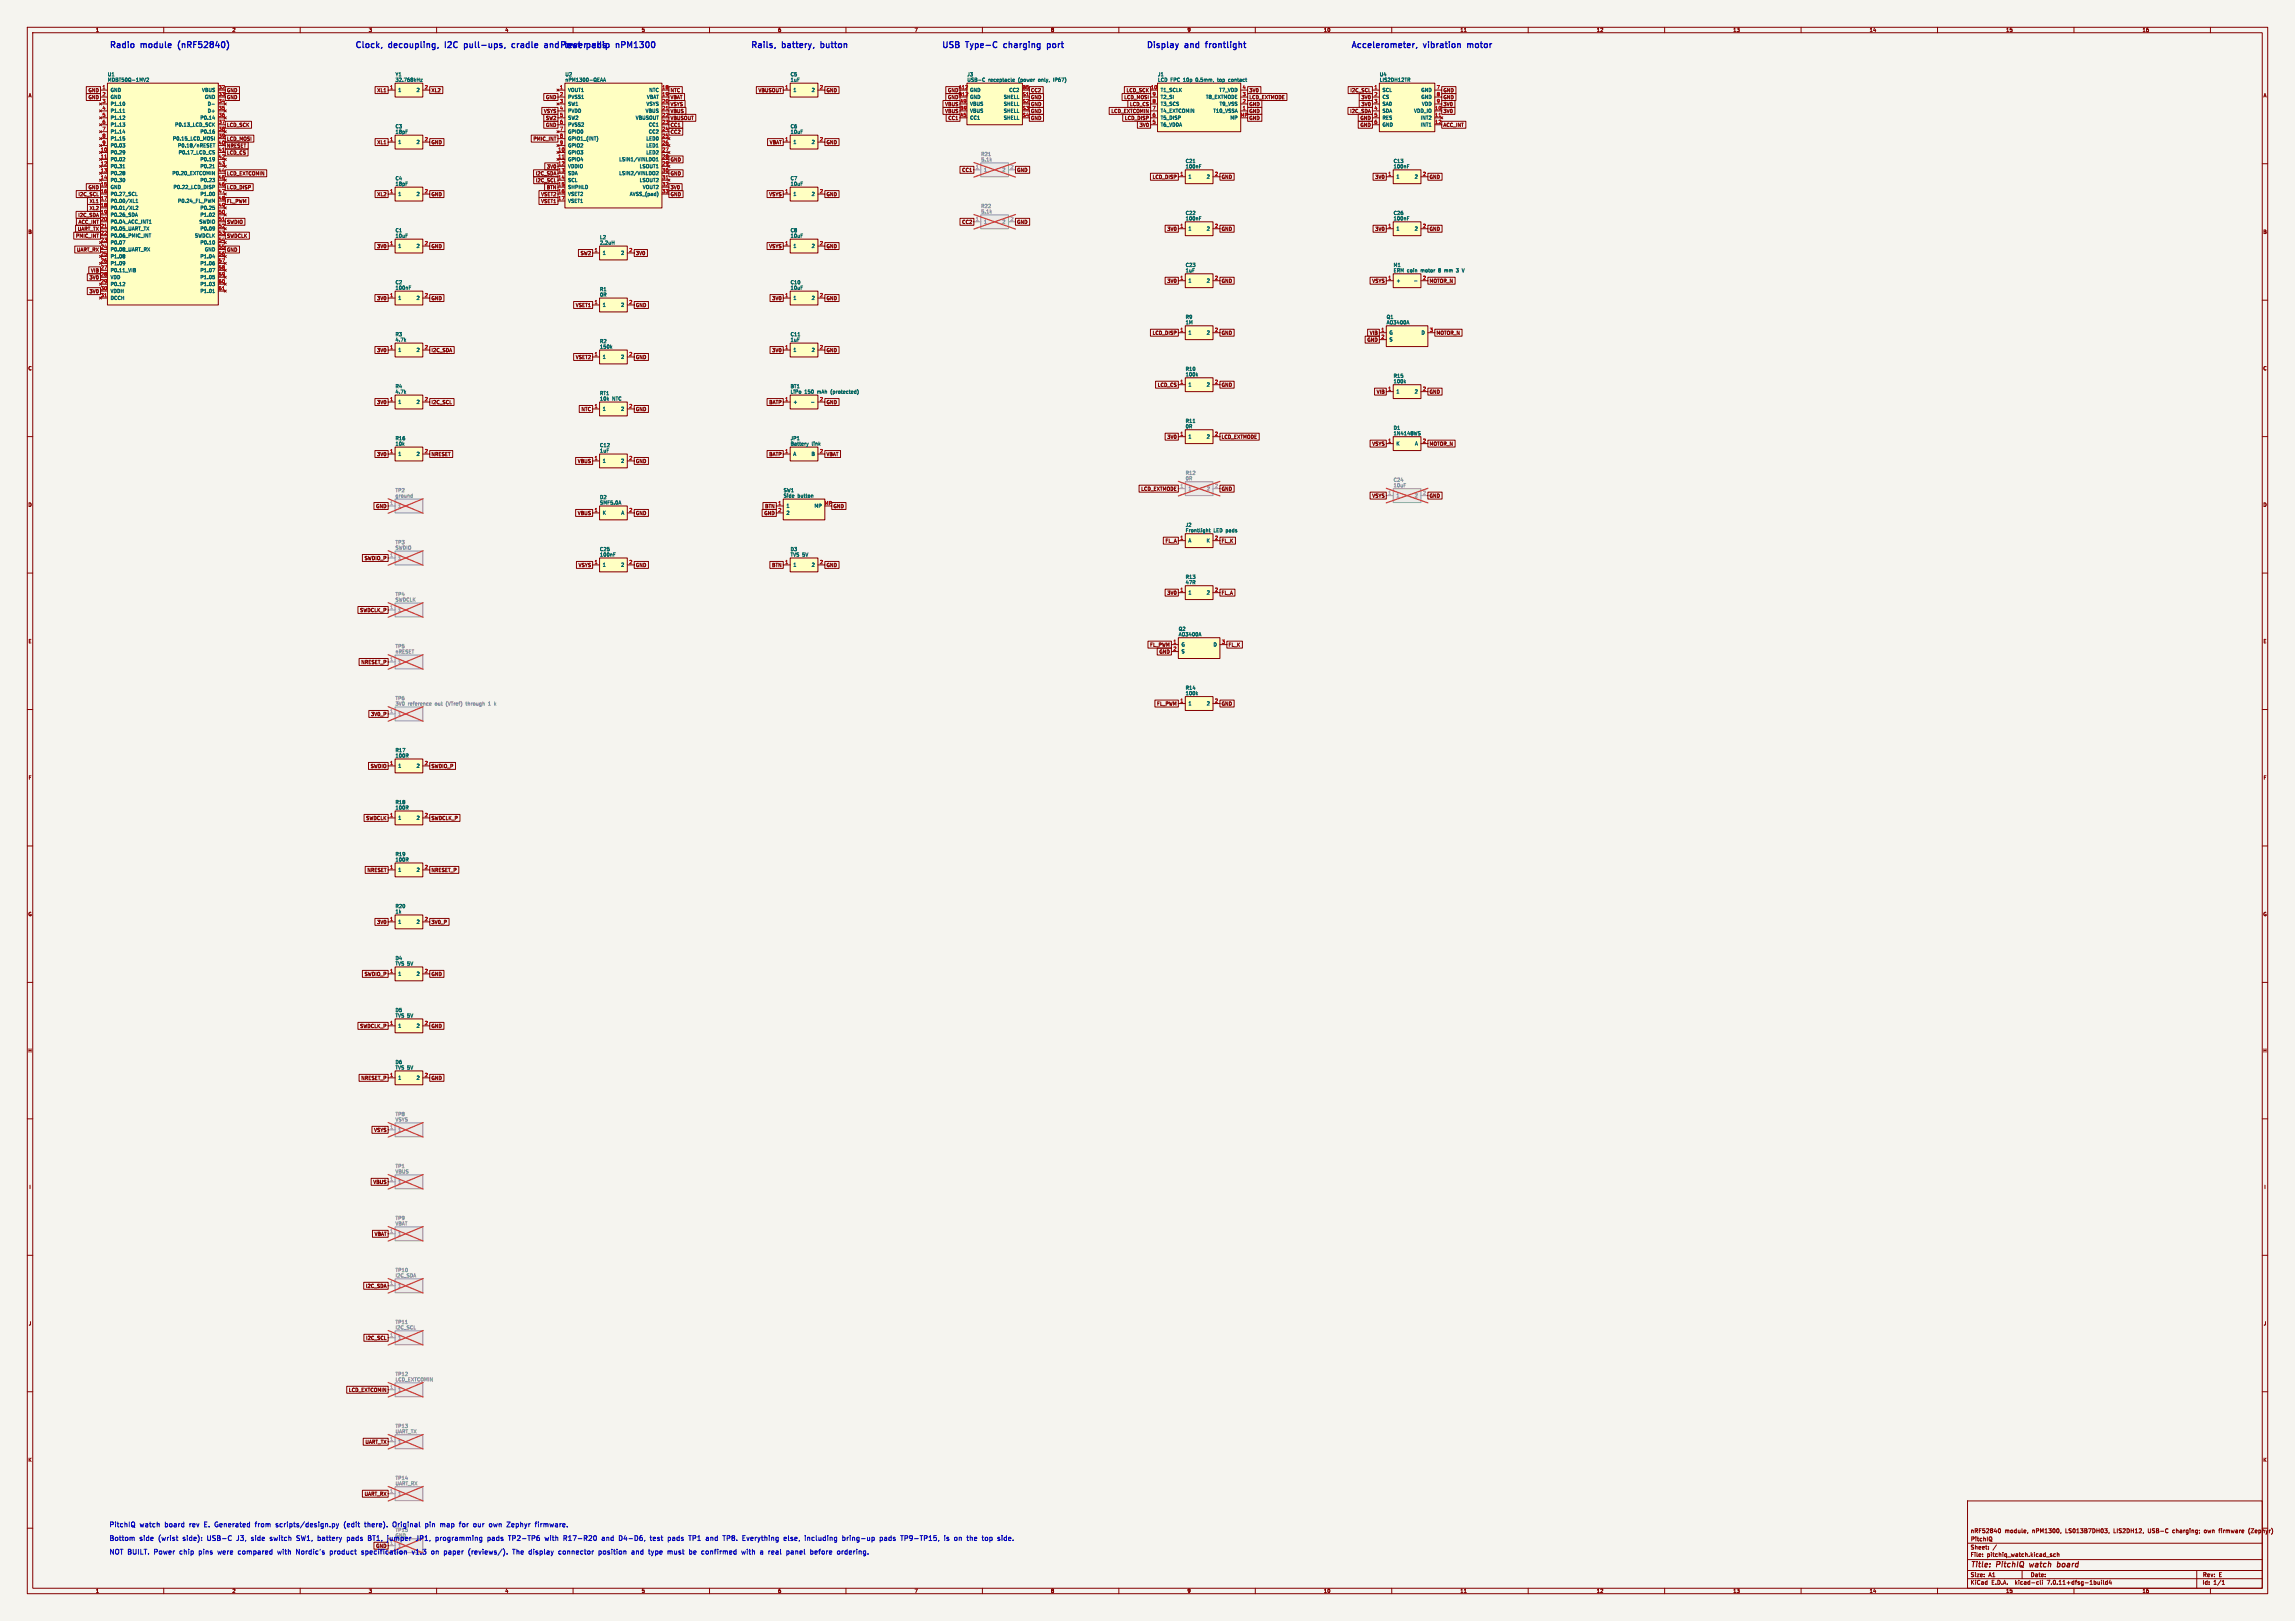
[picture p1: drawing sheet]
<svg xmlns="http://www.w3.org/2000/svg" width="841mm" height="594mm" viewBox="0 0 841 594" stroke-linecap="round" stroke-linejoin="round" font-family="sans-serif">
<defs><g id="words">
<g font-size="3.1" fill="#0000c2">
<text x="40" y="17.7">Radio</text>
<text x="51.8" y="17.7">module</text>
<text x="66.3" y="17.7">(nRF52840)</text>
<text x="130" y="17.7">Clock,</text>
<text x="142.6" y="17.7">decoupling,</text>
<text x="164.1" y="17.7">I2C</text>
<text x="172" y="17.7">pull-ups,</text>
<text x="190.4" y="17.7">cradle</text>
<text x="203.2" y="17.7">and</text>
<text x="205" y="17.7">Power</text>
<text x="211.8" y="17.7">testchip</text>
<text x="220.5" y="17.7">padsnPM1300</text>
<text x="275" y="17.7">Rails,</text>
<text x="286.8" y="17.7">battery,</text>
<text x="301.8" y="17.7">button</text>
<text x="345" y="17.7">USB</text>
<text x="354.2" y="17.7">Type-C</text>
<text x="368.9" y="17.7">charging</text>
<text x="385.7" y="17.7">port</text>
<text x="420" y="17.7">Display</text>
<text x="434.4" y="17.7">and</text>
<text x="442.9" y="17.7">frontlight</text>
<text x="495" y="17.7">Accelerometer,</text>
<text x="521.9" y="17.7">vibration</text>
<text x="538.8" y="17.7">motor</text>
</g>
<g font-size="2.8" fill="#840000">
<text x="722" y="574.9">Title:</text>
<text x="731.7" y="574.9">PitchIQ</text>
<text x="744.6" y="574.9">watch</text>
<text x="755.5" y="574.9">board</text>
</g>
<g font-size="2.5" fill="#0000c2">
<text x="40" y="559.7">PitchIQ</text>
<text x="51.1" y="559.7">watch</text>
<text x="60.3" y="559.7">board</text>
<text x="69.3" y="559.7">rev</text>
<text x="74.8" y="559.7">E. Generated</text>
<text x="93.7" y="559.7">from</text>
<text x="101.4" y="559.7">scripts/design.py</text>
<text x="126.4" y="559.7">(edit</text>
<text x="134.1" y="559.7">there).</text>
<text x="144.5" y="559.7">Original</text>
<text x="156.5" y="559.7">pin</text>
<text x="162.1" y="559.7">map</text>
<text x="169.2" y="559.7">for</text>
<text x="174.5" y="559.7">our</text>
<text x="180.3" y="559.7">own</text>
<text x="186.9" y="559.7">Zephyr</text>
<text x="197.4" y="559.7">firmware.</text>
<text x="40" y="569.7">NOT BUILT.</text>
<text x="40" y="564.7">Bottom</text>
<text x="51" y="564.7">side</text>
<text x="56.3" y="569.7">Power</text>
<text x="57.9" y="564.7">(wrist</text>
<text x="65.7" y="569.7">chip</text>
<text x="66.9" y="564.7">side):</text>
<text x="72.9" y="569.7">pins</text>
<text x="76" y="564.7">USB-C</text>
<text x="79.9" y="569.7">were</text>
<text x="86.9" y="564.7">J3,</text>
<text x="87.5" y="569.7">compared</text>
<text x="92.3" y="564.7">side</text>
<text x="99.2" y="564.7">switch</text>
<text x="102.1" y="569.7">with</text>
<text x="108.9" y="569.7">Nordic's</text>
<text x="109.1" y="564.7">SW1, battery</text>
<text x="121.4" y="569.7">product</text>
<text x="127.7" y="564.7">pads</text>
<text x="133" y="569.7">specification</text>
<text x="135.5" y="564.7">BT1,</text>
<text x="142.7" y="564.7">jumper</text>
<text x="151.7" y="569.7">v1.3</text>
<text x="153.4" y="564.7">JP1,</text>
<text x="158.9" y="569.7">on</text>
<text x="160.6" y="564.7">programming</text>
<text x="163.6" y="569.7">paper</text>
<text x="172.6" y="569.7">(reviews/).</text>
<text x="179.7" y="564.7">pads</text>
<text x="187.5" y="564.7">TP2-TP6</text>
<text x="189" y="569.7">The display</text>
<text x="201" y="564.7">with</text>
<text x="206" y="569.7">connector</text>
<text x="207.9" y="564.7">R17-R20</text>
<text x="220.7" y="569.7">position</text>
<text x="222" y="564.7">and</text>
<text x="228.4" y="564.7">D4-D6,</text>
<text x="232.9" y="569.7">and</text>
<text x="239.3" y="569.7">type</text>
<text x="240" y="564.7">test</text>
<text x="246.3" y="569.7">must</text>
<text x="246.5" y="564.7">pads</text>
<text x="254.3" y="569.7">be</text>
<text x="254.3" y="564.7">TP1</text>
<text x="258.9" y="569.7">confirmed</text>
<text x="260.6" y="564.7">and</text>
<text x="267" y="564.7">TP8.</text>
<text x="273.8" y="569.7">with</text>
<text x="274.2" y="564.7">Everything</text>
<text x="280.6" y="569.7">a real</text>
<text x="289.5" y="564.7">else,</text>
<text x="290.4" y="569.7">panel</text>
<text x="297.3" y="564.7">including</text>
<text x="299.3" y="569.7">before</text>
<text x="309.2" y="569.7">ordering.</text>
<text x="311.1" y="564.7">bring-up</text>
<text x="324.9" y="564.7">pads</text>
<text x="332.7" y="564.7">TP9-TP15,</text>
<text x="348.8" y="564.7">is</text>
<text x="352.5" y="564.7">on</text>
<text x="357.3" y="564.7">the</text>
<text x="362.9" y="564.7">top</text>
<text x="368.7" y="564.7">side.</text>
</g>
<g font-size="2.1" fill="#840000">
<text x="722" y="562">nRF52840</text>
<text x="734.6" y="562">module,</text>
<text x="744.7" y="562">nPM1300,</text>
<text x="757" y="562">LS013B7DH03,</text>
<text x="774.8" y="562">LIS2DH12,</text>
<text x="787.6" y="562">USB-C</text>
<text x="796.7" y="562">charging;</text>
<text x="808.5" y="562">own</text>
<text x="814" y="562">firmware</text>
<text x="825" y="562">(Zephyr)</text>
<text x="722" y="568">Sheet:</text>
<text x="722" y="565.2">PitchIQ</text>
<text x="722" y="570.7">File:</text>
<text x="728.1" y="570.7">pitchiq_watch.kicad_sch</text>
<text x="722" y="580.9">KiCad</text>
<text x="722" y="578.1">Size:</text>
<text x="728.7" y="578.1">A1</text>
<text x="729.7" y="580.9">E.D.A.</text>
<text x="738.6" y="580.9">kicad-cli</text>
<text x="744" y="578.1">Date:</text>
<text x="750.5" y="580.9">7.0.11+dfsg-1build4</text>
<text x="807" y="578.3">Rev:</text>
<text x="807" y="580.9">Id:</text>
<text x="811.1" y="580.9">1/1</text>
<text x="813.4" y="578.3">E</text>
</g>
<g font-size="1.8" fill="#840000">
<text x="35" y="11.9">1</text>
<text x="85" y="11.9">2</text>
<text x="135" y="11.9">3</text>
<text x="185" y="11.9">4</text>
<text x="235" y="11.9">5</text>
<text x="285" y="11.9">6</text>
<text x="335" y="11.9">7</text>
<text x="385" y="11.9">8</text>
<text x="435" y="11.9">9</text>
<text x="485" y="11.9">10</text>
<text x="535" y="11.9">11</text>
<text x="585" y="11.9">12</text>
<text x="635" y="11.9">13</text>
<text x="685" y="11.9">14</text>
<text x="735" y="11.9">15</text>
<text x="785" y="11.9">16</text>
<text x="10.3" y="35.9">A</text>
<text x="32.3" y="34">GND</text>
<text x="83" y="34">GND</text>
<text x="138.1" y="34">XL1</text>
<text x="158" y="34">XL2</text>
<text x="245.6" y="34">NTC</text>
<text x="277.8" y="34">VBUSOUT</text>
<text x="302.7" y="34">GND</text>
<text x="347.2" y="34">GND</text>
<text x="351.1" y="35.3">B12</text>
<text x="351.2" y="32.8">A12</text>
<text x="377.7" y="34">CC2</text>
<text x="412.7" y="34">LCD_SCK</text>
<text x="457.7" y="34">3V0</text>
<text x="494.7" y="34">I2C_SCL</text>
<text x="528.8" y="34">GND</text>
<text x="829.3" y="35.9">A</text>
<text x="32.3" y="36.5">GND</text>
<text x="83" y="36.5">GND</text>
<text x="199.2" y="41.6">VSYS</text>
<text x="199.9" y="36.5">GND</text>
<text x="245.6" y="36.5">VBAT</text>
<text x="245.6" y="39.1">VSYS</text>
<text x="245.6" y="41.6">VBUS</text>
<text x="346.2" y="41.6">VBUS</text>
<text x="346.2" y="39.1">VBUS</text>
<text x="347.2" y="36.5">GND</text>
<text x="377.7" y="36.5">GND</text>
<text x="377.7" y="39.1">GND</text>
<text x="377.7" y="41.6">GND</text>
<text x="407.1" y="41.6">LCD_EXTCOMIN</text>
<text x="411.8" y="36.5">LCD_MOSI</text>
<text x="413.9" y="39.1">LCD_CS</text>
<text x="457.7" y="41.6">GND</text>
<text x="457.7" y="36.5">LCD_EXTMODE</text>
<text x="457.7" y="39.1">GND</text>
<text x="494.6" y="41.6">I2C_SDA</text>
<text x="498.7" y="39.1">3V0</text>
<text x="498.7" y="36.5">3V0</text>
<text x="528.8" y="39.1">3V0</text>
<text x="528.8" y="36.5">GND</text>
<text x="528.8" y="41.6">3V0</text>
<text x="83" y="46.7">LCD_SCK</text>
<text x="199.9" y="46.7">GND</text>
<text x="199.9" y="44.1">SW2</text>
<text x="245.6" y="46.7">CC1</text>
<text x="245.6" y="44.1">VBUSOUT</text>
<text x="347.4" y="44.1">CC1</text>
<text x="377.7" y="44.1">GND</text>
<text x="412.1" y="44.1">LCD_DISP</text>
<text x="417.5" y="46.7">3V0</text>
<text x="457.7" y="44.1">GND</text>
<text x="498.4" y="44.1">GND</text>
<text x="498.4" y="46.7">GND</text>
<text x="528.8" y="46.7">ACC_INT</text>
<text x="83" y="51.8">LCD_MOSI</text>
<text x="138.1" y="53">XL1</text>
<text x="158" y="53">GND</text>
<text x="195.3" y="51.8">PMIC_INT</text>
<text x="245.6" y="49.2">CC2</text>
<text x="281.9" y="53">VBAT</text>
<text x="302.7" y="53">GND</text>
<text x="83" y="56.8">LCD_CS</text>
<text x="83" y="54.3">NRESET</text>
<text x="245.6" y="59.4">GND</text>
<text x="83" y="64.5">LCD_EXTCOMIN</text>
<text x="196.2" y="64.5">I2C_SDA</text>
<text x="200.3" y="61.9">3V0</text>
<text x="245.6" y="64.5">GND</text>
<text x="352.4" y="63.2">CC1</text>
<text x="372.6" y="63.2">GND</text>
<text x="422.2" y="65.7">LCD_DISP</text>
<text x="447.5" y="65.7">GND</text>
<text x="503.8" y="65.7">3V0</text>
<text x="523.7" y="65.7">GND</text>
<text x="32.3" y="69.5">GND</text>
<text x="83" y="69.5">LCD_DISP</text>
<text x="196.2" y="67">I2C_SCL</text>
<text x="200.2" y="69.5">BTN</text>
<text x="245.6" y="69.5">3V0</text>
<text x="28.6" y="72.1">I2C_SCL</text>
<text x="32.7" y="77.2">XL2</text>
<text x="32.7" y="74.6">XL1</text>
<text x="83" y="74.6">FL_PWM</text>
<text x="138.1" y="72.1">XL2</text>
<text x="158" y="72.1">GND</text>
<text x="198.2" y="72.1">VSET2</text>
<text x="198.2" y="74.6">VSET1</text>
<text x="245.6" y="72.1">GND</text>
<text x="281.7" y="72.1">VSYS</text>
<text x="302.7" y="72.1">GND</text>
<text x="28.5" y="79.7">I2C_SDA</text>
<text x="28.7" y="82.2">ACC_INT</text>
<text x="83" y="82.2">SWDIO</text>
<text x="352.4" y="82.2">CC2</text>
<text x="372.6" y="82.2">GND</text>
<text x="10.3" y="85.9">B</text>
<text x="27.7" y="87.3">PMIC_INT</text>
<text x="28.3" y="84.8">UART_TX</text>
<text x="83" y="87.3">SWDCLK</text>
<text x="427.6" y="84.8">3V0</text>
<text x="447.5" y="84.8">GND</text>
<text x="503.8" y="84.8">3V0</text>
<text x="523.7" y="84.8">GND</text>
<text x="829.2" y="85.9">B</text>
<text x="28" y="92.4">UART_RX</text>
<text x="83" y="92.4">GND</text>
<text x="138.1" y="91.1">3V0</text>
<text x="158" y="91.1">GND</text>
<text x="212.6" y="93.7">SW2</text>
<text x="232.9" y="93.7">3V0</text>
<text x="281.7" y="91.1">VSYS</text>
<text x="302.7" y="91.1">GND</text>
<text x="33.2" y="100">VIB</text>
<text x="32.6" y="102.6">3V0</text>
<text x="32.6" y="107.6">3V0</text>
<text x="427.6" y="103.8">3V0</text>
<text x="447.5" y="103.8">GND</text>
<text x="502.7" y="103.8">VSYS</text>
<text x="523.7" y="103.8">MOTOR_N</text>
<text x="138.1" y="110.2">3V0</text>
<text x="158" y="110.2">GND</text>
<text x="210.9" y="112.7">VSET1</text>
<text x="232.9" y="112.7">GND</text>
<text x="282.8" y="110.2">3V0</text>
<text x="302.7" y="110.2">GND</text>
<text x="422.2" y="122.9">LCD_DISP</text>
<text x="447.5" y="122.9">GND</text>
<text x="500.9" y="125.4">GND</text>
<text x="501.8" y="122.9">VIB</text>
<text x="526.3" y="122.9">MOTOR_N</text>
<text x="138.1" y="129.2">3V0</text>
<text x="158" y="129.2">I2C_SDA</text>
<text x="210.9" y="131.8">VSET2</text>
<text x="232.9" y="131.8">GND</text>
<text x="282.8" y="129.2">3V0</text>
<text x="302.7" y="129.2">GND</text>
<text x="10.3" y="135.9">C</text>
<text x="829.2" y="135.9">C</text>
<text x="424.1" y="141.9">LCD_CS</text>
<text x="447.5" y="141.9">GND</text>
<text x="138.1" y="148.3">3V0</text>
<text x="158" y="148.3">I2C_SCL</text>
<text x="281.7" y="148.3">BATP</text>
<text x="302.7" y="148.3">GND</text>
<text x="504.4" y="144.5">VIB</text>
<text x="523.7" y="144.5">GND</text>
<text x="212.9" y="150.8">NTC</text>
<text x="232.9" y="150.8">GND</text>
<text x="427.6" y="161">3V0</text>
<text x="447.5" y="161">LCD_EXTMODE</text>
<text x="138.1" y="167.3">3V0</text>
<text x="158" y="167.3">NRESET</text>
<text x="281.7" y="167.3">BATP</text>
<text x="302.7" y="167.3">VBAT</text>
<text x="502.7" y="163.5">VSYS</text>
<text x="523.7" y="163.5">MOTOR_N</text>
<text x="211.6" y="169.9">VBUS</text>
<text x="232.9" y="169.9">GND</text>
<text x="10.3" y="185.9">D</text>
<text x="418.1" y="180">LCD_EXTMODE</text>
<text x="447.5" y="180">GND</text>
<text x="502.7" y="182.6">VSYS</text>
<text x="523.7" y="182.6">GND</text>
<text x="829.2" y="185.9">D</text>
<text x="137.7" y="186.4">GND</text>
<text x="211.6" y="188.9">VBUS</text>
<text x="232.9" y="188.9">GND</text>
<text x="279.9" y="188.9">GND</text>
<text x="280.2" y="186.4">BTN</text>
<text x="305.3" y="186.4">GND</text>
<text x="426.9" y="199.1">FL_A</text>
<text x="447.5" y="199.1">FL_K</text>
<text x="133.5" y="205.4">SWDIO_P</text>
<text x="211.9" y="208">VSYS</text>
<text x="232.9" y="208">GND</text>
<text x="282.8" y="208">BTN</text>
<text x="302.7" y="208">GND</text>
<text x="427.6" y="218.1">3V0</text>
<text x="447.5" y="218.1">FL_A</text>
<text x="131.8" y="224.5">SWDCLK_P</text>
<text x="10.3" y="235.9">E</text>
<text x="421.3" y="237.2">FL_PWM</text>
<text x="424.7" y="239.7">GND</text>
<text x="450.1" y="237.2">FL_K</text>
<text x="829.3" y="235.9">E</text>
<text x="132.2" y="243.5">NRESET_P</text>
<text x="135.8" y="262.6">3V0_P</text>
<text x="423.9" y="258.8">FL_PWM</text>
<text x="447.5" y="258.8">GND</text>
<text x="135.7" y="281.6">SWDIO</text>
<text x="158" y="281.6">SWDIO_P</text>
<text x="10.3" y="285.9">F</text>
<text x="829.3" y="285.9">F</text>
<text x="134.1" y="300.7">SWDCLK</text>
<text x="158" y="300.7">SWDCLK_P</text>
<text x="134.5" y="319.7">NRESET</text>
<text x="158" y="319.7">NRESET_P</text>
<text x="10.3" y="335.9">G</text>
<text x="829.2" y="335.9">G</text>
<text x="138.1" y="338.8">3V0</text>
<text x="158" y="338.8">3V0_P</text>
<text x="133.5" y="357.8">SWDIO_P</text>
<text x="158" y="357.8">GND</text>
<text x="131.8" y="376.9">SWDCLK_P</text>
<text x="158" y="376.9">GND</text>
<text x="10.2" y="385.9">H</text>
<text x="829.2" y="385.9">H</text>
<text x="132.2" y="395.9">NRESET_P</text>
<text x="158" y="395.9">GND</text>
<text x="137" y="415">VSYS</text>
<text x="10.6" y="435.9">I</text>
<text x="136.7" y="434">VBUS</text>
<text x="829.6" y="435.9">I</text>
<text x="137.1" y="453.1">VBAT</text>
<text x="133.9" y="472.1">I2C_SDA</text>
<text x="10.4" y="485.9">J</text>
<text x="829.4" y="485.9">J</text>
<text x="134" y="491.2">I2C_SCL</text>
<text x="127.7" y="510.2">LCD_EXTCOMIN</text>
<text x="133.8" y="529.3">UART_TX</text>
<text x="10.3" y="535.9">K</text>
<text x="829.2" y="535.9">K</text>
<text x="133.5" y="548.3">UART_RX</text>
<text x="35" y="583.9">1</text>
<text x="85" y="583.9">2</text>
<text x="135" y="583.9">3</text>
<text x="185" y="583.9">4</text>
<text x="235" y="583.9">5</text>
<text x="285" y="583.9">6</text>
<text x="335" y="583.9">7</text>
<text x="385" y="583.9">8</text>
<text x="435" y="583.9">9</text>
<text x="485" y="583.9">10</text>
<text x="535" y="583.9">11</text>
<text x="585" y="583.9">12</text>
<text x="635" y="583.9">13</text>
<text x="685" y="583.9">14</text>
<text x="735" y="583.9">15</text>
<text x="785" y="583.9">16</text>
</g>
<g font-size="1.8" fill="#006464">
<text x="39.4" y="28.1">U1</text>
<text x="144.8" y="28.1">Y1</text>
<text x="207" y="28.1">U2</text>
<text x="289.6" y="28.1">C5</text>
<text x="354.3" y="28.1">J3</text>
<text x="424.2" y="28.1">J1</text>
<text x="505.5" y="28.1">U4</text>
<text x="39.4" y="30.1">MDBT50Q-1MV2</text>
<text x="40.4" y="33.9">GND</text>
<text x="73.9" y="33.9">VBUS</text>
<text x="144.8" y="30.1">32.768kHz</text>
<text x="145.8" y="33.9">1</text>
<text x="152.5" y="33.9">2</text>
<text x="207" y="30.1">nPM1300-QEAA</text>
<text x="208" y="33.9">VOUT1</text>
<text x="237.8" y="33.9">NTC</text>
<text x="289.6" y="30.1">1uF</text>
<text x="290.6" y="33.9">1</text>
<text x="297.3" y="33.9">2</text>
<text x="354.3" y="30.1">USB-C</text>
<text x="355.3" y="33.9">GND</text>
<text x="362.2" y="30.1">receptacle</text>
<text x="369.7" y="33.9">CC2</text>
<text x="373.3" y="30.1">(power</text>
<text x="380.8" y="30.1">only,</text>
<text x="386.5" y="30.1">IP67)</text>
<text x="424.2" y="30.1">LCD FPC</text>
<text x="425.2" y="33.9">T1_SCLK</text>
<text x="433.7" y="30.1">10p</text>
<text x="438.5" y="30.1">0.5mm,</text>
<text x="446.7" y="30.1">top</text>
<text x="446.7" y="33.9">T7_VDD</text>
<text x="450.8" y="30.1">contact</text>
<text x="505.5" y="30.1">LIS2DH12TR</text>
<text x="506.5" y="33.9">SCL</text>
<text x="520.7" y="33.9">GND</text>
<text x="40.4" y="36.4">GND</text>
<text x="40.4" y="39">P1.10</text>
<text x="40.4" y="41.5">P1.11</text>
<text x="74.9" y="36.4">GND</text>
<text x="75.9" y="39">D-</text>
<text x="75.9" y="41.5">D+</text>
<text x="208" y="36.4">PVSS1</text>
<text x="208" y="39">SW1</text>
<text x="208" y="41.5">PVDD</text>
<text x="236.5" y="41.5">VBUS</text>
<text x="236.8" y="39">VSYS</text>
<text x="236.9" y="36.4">VBAT</text>
<text x="355.3" y="39">VBUS</text>
<text x="355.3" y="36.4">GND</text>
<text x="355.3" y="41.5">VBUS</text>
<text x="367.7" y="36.4">SHELL</text>
<text x="367.7" y="39">SHELL</text>
<text x="367.7" y="41.5">SHELL</text>
<text x="425.2" y="41.5">T4_EXTCOMIN</text>
<text x="425.2" y="39">T3_SCS</text>
<text x="425.2" y="36.4">T2_SI</text>
<text x="441.8" y="36.4">T8_EXTMODE</text>
<text x="444.5" y="41.5">T10_VSSA</text>
<text x="446.8" y="39">T9_VSS</text>
<text x="506.5" y="36.4">CS</text>
<text x="506.5" y="39">SA0</text>
<text x="506.5" y="41.5">SDA</text>
<text x="518" y="41.5">VDD_IO</text>
<text x="520.7" y="36.4">GND</text>
<text x="520.9" y="39">VDD</text>
<text x="40.4" y="44">P1.12</text>
<text x="40.4" y="46.6">P1.13</text>
<text x="64" y="46.6">P0.13_LCD_SCK</text>
<text x="73.3" y="44">P0.14</text>
<text x="144.8" y="47.2">C3</text>
<text x="208" y="44">SW2</text>
<text x="208" y="46.6">PVSS2</text>
<text x="232.8" y="44">VBUSOUT</text>
<text x="237.6" y="46.6">CC1</text>
<text x="289.6" y="47.2">C6</text>
<text x="355.3" y="44">CC1</text>
<text x="367.7" y="44">SHELL</text>
<text x="425.2" y="46.6">T6_VDDA</text>
<text x="425.2" y="44">T5_DISP</text>
<text x="450.7" y="44">MP</text>
<text x="506.5" y="44">RES</text>
<text x="506.5" y="46.6">GND</text>
<text x="520.4" y="44">INT2</text>
<text x="520.4" y="46.6">INT1</text>
<text x="40.4" y="49.1">P1.14</text>
<text x="40.4" y="51.7">P1.15</text>
<text x="63.2" y="51.7">P0.15_LCD_MOSI</text>
<text x="73.3" y="49.1">P0.16</text>
<text x="144.8" y="49.2">18pF</text>
<text x="145.8" y="52.9">1</text>
<text x="152.5" y="52.9">2</text>
<text x="208" y="49.1">GPIO0</text>
<text x="208" y="51.7">GPIO1_(INT)</text>
<text x="236.7" y="51.7">LED0</text>
<text x="237.6" y="49.1">CC2</text>
<text x="289.6" y="49.2">10uF</text>
<text x="290.6" y="52.9">1</text>
<text x="297.3" y="52.9">2</text>
<text x="40.4" y="56.7">P0.29</text>
<text x="40.4" y="59.3">P0.02</text>
<text x="40.4" y="54.2">P0.03</text>
<text x="65.1" y="54.2">P0.18/nRESET</text>
<text x="65.3" y="56.7">P0.17_LCD_CS</text>
<text x="73.3" y="59.3">P0.19</text>
<text x="208" y="56.7">GPIO3</text>
<text x="208" y="59.3">GPIO4</text>
<text x="208" y="54.2">GPIO2</text>
<text x="226.8" y="59.3">LSIN1/VINLDO1</text>
<text x="236.7" y="54.2">LED1</text>
<text x="236.7" y="56.7">LED2</text>
<text x="434.4" y="59.9">C21</text>
<text x="510.6" y="59.9">C13</text>
<text x="40.4" y="61.8">P0.31</text>
<text x="40.4" y="64.4">P0.28</text>
<text x="63" y="64.4">P0.20_EXTCOMIN</text>
<text x="73.3" y="61.8">P0.21</text>
<text x="208" y="61.8">VDDIO</text>
<text x="208" y="64.4">SDA</text>
<text x="226.8" y="64.4">LSIN2/VINLDO2</text>
<text x="234.3" y="61.8">LSOUT1</text>
<text x="434.4" y="61.9">100nF</text>
<text x="435.4" y="65.6">1</text>
<text x="442.1" y="65.6">2</text>
<text x="510.6" y="61.9">100nF</text>
<text x="511.6" y="65.6">1</text>
<text x="518.3" y="65.6">2</text>
<text x="40.4" y="66.9">P0.30</text>
<text x="40.4" y="69.4">GND</text>
<text x="40.4" y="72">P0.27_SCL</text>
<text x="63.4" y="69.4">P0.22_LCD_DISP</text>
<text x="73.3" y="66.9">P0.23</text>
<text x="73.3" y="72">P1.00</text>
<text x="144.8" y="66.2">C4</text>
<text x="144.8" y="68.2">18pF</text>
<text x="145.8" y="72">1</text>
<text x="152.5" y="72">2</text>
<text x="208" y="66.9">SCL</text>
<text x="208" y="69.4">SHPHLD</text>
<text x="208" y="72">VSET2</text>
<text x="230.6" y="72">AVSS_(pad)</text>
<text x="234.3" y="66.9">LSOUT2</text>
<text x="235.4" y="69.4">VOUT2</text>
<text x="289.6" y="66.2">C7</text>
<text x="289.6" y="68.2">10uF</text>
<text x="290.6" y="72">1</text>
<text x="297.3" y="72">2</text>
<text x="40.4" y="74.5">P0.00/XL1</text>
<text x="40.4" y="77.1">P0.01/XL2</text>
<text x="65.1" y="74.5">P0.24_FL_PWM</text>
<text x="73.3" y="77.1">P0.25</text>
<text x="208" y="74.5">VSET1</text>
<text x="40.4" y="79.6">P0.26_SDA</text>
<text x="40.4" y="82.1">P0.04_ACC_INT1</text>
<text x="72.9" y="82.1">SWDIO</text>
<text x="73.3" y="79.6">P1.02</text>
<text x="434.4" y="78.9">C22</text>
<text x="434.4" y="80.9">100nF</text>
<text x="510.6" y="78.9">C26</text>
<text x="510.6" y="80.9">100nF</text>
<text x="40.4" y="84.7">P0.05_UART_TX</text>
<text x="40.4" y="87.2">P0.06_PMIC_INT</text>
<text x="40.4" y="89.8">P0.07</text>
<text x="71.3" y="87.2">SWDCLK</text>
<text x="73.3" y="84.7">P0.09</text>
<text x="73.3" y="89.8">P0.10</text>
<text x="144.8" y="85.3">C1</text>
<text x="144.8" y="87.3">10uF</text>
<text x="219.7" y="89.8">2.2uH</text>
<text x="219.7" y="87.8">L2</text>
<text x="289.6" y="85.3">C8</text>
<text x="289.6" y="87.3">10uF</text>
<text x="435.4" y="84.7">1</text>
<text x="442.1" y="84.7">2</text>
<text x="511.6" y="84.7">1</text>
<text x="518.3" y="84.7">2</text>
<text x="40.4" y="92.3">P0.08_UART_RX</text>
<text x="40.4" y="94.8">P1.08</text>
<text x="73.3" y="94.8">P1.04</text>
<text x="74.9" y="92.3">GND</text>
<text x="145.8" y="91">1</text>
<text x="152.5" y="91">2</text>
<text x="220.7" y="93.6">1</text>
<text x="227.4" y="93.6">2</text>
<text x="290.6" y="91">1</text>
<text x="297.3" y="91">2</text>
<text x="40.4" y="97.4">P1.09</text>
<text x="40.4" y="99.9">P0.11_VIB</text>
<text x="73.3" y="97.4">P1.06</text>
<text x="73.3" y="99.9">P1.07</text>
<text x="434.4" y="98">C23</text>
<text x="434.4" y="100">1uF</text>
<text x="510.6" y="98">M1</text>
<text x="510.6" y="100">ERM coin</text>
<text x="520.8" y="100">motor</text>
<text x="527.4" y="100">8</text>
<text x="529.8" y="100">mm</text>
<text x="534.4" y="100">3</text>
<text x="536.7" y="100">V</text>
<text x="40.4" y="102.5">VDD</text>
<text x="40.4" y="105">P0.12</text>
<text x="40.4" y="107.5">VDDH</text>
<text x="73.3" y="102.5">P1.05</text>
<text x="73.3" y="105">P1.03</text>
<text x="73.3" y="107.5">P1.01</text>
<text x="144.8" y="104.3">C2</text>
<text x="144.8" y="106.3">100nF</text>
<text x="219.7" y="106.9">R1</text>
<text x="289.6" y="104.3">C10</text>
<text x="289.6" y="106.3">10uF</text>
<text x="435.4" y="103.7">1</text>
<text x="442.1" y="103.7">2</text>
<text x="511.6" y="103.7">+</text>
<text x="40.4" y="110.1">DCCH</text>
<text x="145.8" y="110.1">1</text>
<text x="152.5" y="110.1">2</text>
<text x="219.7" y="108.9">0R</text>
<text x="220.7" y="112.6">1</text>
<text x="227.4" y="112.6">2</text>
<text x="290.6" y="110.1">1</text>
<text x="297.3" y="110.1">2</text>
<text x="434.4" y="117">R9</text>
<text x="434.4" y="119">1M</text>
<text x="508" y="117">Q1</text>
<text x="508" y="119">AO3400A</text>
<text x="144.8" y="123.4">R3</text>
<text x="144.8" y="125.4">4.7k</text>
<text x="219.7" y="125.9">R2</text>
<text x="289.6" y="123.4">C11</text>
<text x="289.6" y="125.4">1uF</text>
<text x="435.4" y="122.8">1</text>
<text x="442.1" y="122.8">2</text>
<text x="509" y="122.8">G</text>
<text x="509" y="125.3">S</text>
<text x="520.8" y="122.8">D</text>
<text x="145.8" y="129.1">1</text>
<text x="152.5" y="129.1">2</text>
<text x="219.7" y="127.9">150k</text>
<text x="220.7" y="131.7">1</text>
<text x="227.4" y="131.7">2</text>
<text x="290.6" y="129.1">1</text>
<text x="297.3" y="129.1">2</text>
<text x="434.4" y="136.1">R10</text>
<text x="144.8" y="142.4">R4</text>
<text x="289.6" y="142.4">BT1</text>
<text x="434.4" y="138.1">100k</text>
<text x="435.4" y="141.8">1</text>
<text x="442.1" y="141.8">2</text>
<text x="510.6" y="138.6">R15</text>
<text x="510.6" y="140.6">100k</text>
<text x="144.8" y="144.4">4.7k</text>
<text x="145.8" y="148.2">1</text>
<text x="152.5" y="148.2">2</text>
<text x="219.7" y="145">RT1</text>
<text x="219.7" y="147">10k</text>
<text x="224.3" y="147">NTC</text>
<text x="289.6" y="144.4">LiPo</text>
<text x="290.6" y="148.2">+</text>
<text x="294.8" y="144.4">150</text>
<text x="299.6" y="144.4">mAh</text>
<text x="304.7" y="144.4">(protected)</text>
<text x="511.6" y="144.4">1</text>
<text x="518.3" y="144.4">2</text>
<text x="220.7" y="150.7">1</text>
<text x="227.4" y="150.7">2</text>
<text x="434.4" y="155.1">R11</text>
<text x="144.8" y="161.5">R16</text>
<text x="289.6" y="161.5">JP1</text>
<text x="434.4" y="157.1">0R</text>
<text x="435.4" y="160.9">1</text>
<text x="442.1" y="160.9">2</text>
<text x="510.6" y="157.7">D1</text>
<text x="510.6" y="159.7">1N4148WS</text>
<text x="144.8" y="163.5">10k</text>
<text x="145.8" y="167.2">1</text>
<text x="152.5" y="167.2">2</text>
<text x="219.7" y="166">1uF</text>
<text x="219.7" y="164">C12</text>
<text x="289.6" y="163.5">Battery</text>
<text x="290.6" y="167.2">A</text>
<text x="297.2" y="167.2">B</text>
<text x="297.5" y="163.5">link</text>
<text x="511.6" y="163.4">K</text>
<text x="518.4" y="163.4">A</text>
<text x="220.7" y="169.8">1</text>
<text x="227.4" y="169.8">2</text>
<text x="219.7" y="183.1">D2</text>
<text x="219.7" y="185.1">SMF5.0A</text>
<text x="287" y="180.5">SW1</text>
<text x="287" y="182.5">Side</text>
<text x="292.3" y="182.5">button</text>
<text x="220.7" y="188.8">K</text>
<text x="227.6" y="188.8">A</text>
<text x="288" y="186.3">1</text>
<text x="288" y="188.8">2</text>
<text x="298.3" y="186.3">MP</text>
<text x="434.4" y="193.2">J2</text>
<text x="434.4" y="195.2">Frontlight</text>
<text x="444.7" y="195.2">LED pads</text>
<text x="219.7" y="202.1">C25</text>
<text x="289.6" y="202.1">D3</text>
<text x="435.4" y="199">A</text>
<text x="442" y="199">K</text>
<text x="219.7" y="204.1">100nF</text>
<text x="220.7" y="207.9">1</text>
<text x="227.4" y="207.9">2</text>
<text x="289.6" y="204.1">TVS 5V</text>
<text x="290.6" y="207.9">1</text>
<text x="297.3" y="207.9">2</text>
<text x="434.4" y="212.3">R13</text>
<text x="434.4" y="214.3">47R</text>
<text x="435.4" y="218">1</text>
<text x="442.1" y="218">2</text>
<text x="431.8" y="231.3">Q2</text>
<text x="431.8" y="233.3">AO3400A</text>
<text x="432.8" y="237.1">G</text>
<text x="432.8" y="239.6">S</text>
<text x="444.6" y="237.1">D</text>
<text x="434.4" y="252.9">R14</text>
<text x="434.4" y="254.9">100k</text>
<text x="435.4" y="258.7">1</text>
<text x="442.1" y="258.7">2</text>
<text x="144.8" y="275.8">R17</text>
<text x="144.8" y="277.8">100R</text>
<text x="145.8" y="281.5">1</text>
<text x="152.5" y="281.5">2</text>
<text x="144.8" y="296.8">100R</text>
<text x="144.8" y="294.8">R18</text>
<text x="145.8" y="300.6">1</text>
<text x="152.5" y="300.6">2</text>
<text x="144.8" y="315.9">100R</text>
<text x="144.8" y="313.9">R19</text>
<text x="145.8" y="319.6">1</text>
<text x="152.5" y="319.6">2</text>
<text x="144.8" y="332.9">R20</text>
<text x="144.8" y="334.9">1k</text>
<text x="145.8" y="338.7">1</text>
<text x="152.5" y="338.7">2</text>
<text x="144.8" y="352">D4</text>
<text x="144.8" y="354">TVS 5V</text>
<text x="145.8" y="357.7">1</text>
<text x="152.5" y="357.7">2</text>
<text x="144.8" y="371">D5</text>
<text x="144.8" y="373">TVS 5V</text>
<text x="145.8" y="376.8">1</text>
<text x="152.5" y="376.8">2</text>
<text x="144.8" y="390.1">D6</text>
<text x="144.8" y="392.1">TVS 5V</text>
<text x="145.8" y="395.8">1</text>
<text x="152.5" y="395.8">2</text>
</g>
<g font-size="1.8" fill="#a90000">
<text x="37.4" y="32.8">1</text>
<text x="37.4" y="35.3">2</text>
<text x="80" y="32.8">32</text>
<text x="80" y="35.3">33</text>
<text x="142.8" y="32.8">1</text>
<text x="155.5" y="32.8">2</text>
<text x="205" y="32.8">1</text>
<text x="205" y="35.3">2</text>
<text x="242.5" y="32.8">18</text>
<text x="242.5" y="35.3">19</text>
<text x="287.6" y="32.8">1</text>
<text x="300.3" y="32.8">2</text>
<text x="374.6" y="32.8">B5</text>
<text x="374.6" y="35.3">S1</text>
<text x="421.6" y="32.8">10</text>
<text x="422.2" y="35.3">9</text>
<text x="455.2" y="35.3">3</text>
<text x="455.2" y="32.8">4</text>
<text x="503.5" y="32.8">1</text>
<text x="503.5" y="35.3">2</text>
<text x="526.3" y="32.8">7</text>
<text x="526.3" y="35.3">8</text>
<text x="37.4" y="37.8">3</text>
<text x="37.4" y="40.4">4</text>
<text x="80" y="37.8">34</text>
<text x="80" y="40.4">35</text>
<text x="205" y="37.8">3</text>
<text x="205" y="40.4">4</text>
<text x="242.5" y="37.8">20</text>
<text x="242.5" y="40.4">21</text>
<text x="351.7" y="40.4">B9</text>
<text x="351.8" y="37.8">A9</text>
<text x="374.6" y="37.8">S2</text>
<text x="374.6" y="40.4">S3</text>
<text x="422.2" y="40.4">7</text>
<text x="422.2" y="37.8">8</text>
<text x="455.2" y="40.4">1</text>
<text x="455.2" y="37.8">2</text>
<text x="503.5" y="37.8">3</text>
<text x="503.5" y="40.4">4</text>
<text x="525.7" y="40.4">10</text>
<text x="526.3" y="37.8">9</text>
<text x="37.4" y="42.9">5</text>
<text x="37.4" y="45.5">6</text>
<text x="80" y="42.9">36</text>
<text x="80" y="45.5">37</text>
<text x="205" y="42.9">5</text>
<text x="205" y="45.5">6</text>
<text x="242.5" y="42.9">22</text>
<text x="242.5" y="45.5">23</text>
<text x="351.8" y="42.9">A5</text>
<text x="374.6" y="42.9">S4</text>
<text x="422.2" y="45.5">5</text>
<text x="422.2" y="42.9">6</text>
<text x="454.5" y="42.9">MP</text>
<text x="503.5" y="42.9">5</text>
<text x="503.5" y="45.5">6</text>
<text x="525.7" y="42.9">11</text>
<text x="525.7" y="45.5">12</text>
<text x="37.4" y="48">7</text>
<text x="37.4" y="50.5">8</text>
<text x="37.4" y="53.1">9</text>
<text x="80" y="48">38</text>
<text x="80" y="50.5">39</text>
<text x="80" y="53.1">40</text>
<text x="142.8" y="51.8">1</text>
<text x="155.5" y="51.8">2</text>
<text x="205" y="48">7</text>
<text x="205" y="50.5">8</text>
<text x="205" y="53.1">9</text>
<text x="242.5" y="48">24</text>
<text x="242.5" y="50.5">25</text>
<text x="242.5" y="53.1">26</text>
<text x="287.6" y="51.8">1</text>
<text x="300.3" y="51.8">2</text>
<text x="36.8" y="55.6">10</text>
<text x="36.8" y="58.2">11</text>
<text x="80" y="55.6">41</text>
<text x="80" y="58.2">42</text>
<text x="204.4" y="55.6">10</text>
<text x="204.4" y="58.2">11</text>
<text x="242.5" y="55.6">27</text>
<text x="242.5" y="58.2">28</text>
<text x="36.8" y="60.7">12</text>
<text x="36.8" y="63.2">13</text>
<text x="36.8" y="65.8">14</text>
<text x="80" y="60.7">43</text>
<text x="80" y="63.2">44</text>
<text x="80" y="65.8">45</text>
<text x="204.4" y="60.7">12</text>
<text x="204.4" y="63.2">13</text>
<text x="204.4" y="65.8">14</text>
<text x="242.5" y="60.7">29</text>
<text x="242.5" y="63.2">30</text>
<text x="242.5" y="65.8">31</text>
<text x="432.4" y="64.5">1</text>
<text x="445.1" y="64.5">2</text>
<text x="508.6" y="64.5">1</text>
<text x="521.3" y="64.5">2</text>
<text x="36.8" y="68.3">15</text>
<text x="36.8" y="70.9">16</text>
<text x="80" y="68.3">46</text>
<text x="80" y="70.9">47</text>
<text x="142.8" y="70.9">1</text>
<text x="155.5" y="70.9">2</text>
<text x="204.4" y="68.3">15</text>
<text x="204.4" y="70.9">16</text>
<text x="242.5" y="68.3">32</text>
<text x="242.5" y="70.9">33</text>
<text x="287.6" y="70.9">1</text>
<text x="300.3" y="70.9">2</text>
<text x="36.8" y="73.4">17</text>
<text x="36.8" y="75.9">18</text>
<text x="80" y="73.4">48</text>
<text x="80" y="75.9">49</text>
<text x="204.4" y="73.4">17</text>
<text x="36.8" y="78.5">19</text>
<text x="36.8" y="81">20</text>
<text x="36.8" y="83.6">21</text>
<text x="80" y="78.5">50</text>
<text x="80" y="81">51</text>
<text x="80" y="83.6">52</text>
<text x="432.4" y="83.6">1</text>
<text x="445.1" y="83.6">2</text>
<text x="508.6" y="83.6">1</text>
<text x="521.3" y="83.6">2</text>
<text x="36.8" y="86.1">22</text>
<text x="36.8" y="88.6">23</text>
<text x="80" y="86.1">53</text>
<text x="80" y="88.6">54</text>
<text x="142.8" y="89.9">1</text>
<text x="155.5" y="89.9">2</text>
<text x="287.6" y="89.9">1</text>
<text x="300.3" y="89.9">2</text>
<text x="36.8" y="91.2">24</text>
<text x="36.8" y="93.7">25</text>
<text x="80" y="91.2">55</text>
<text x="80" y="93.7">56</text>
<text x="217.7" y="92.5">1</text>
<text x="230.4" y="92.5">2</text>
<text x="36.8" y="96.3">26</text>
<text x="36.8" y="98.8">27</text>
<text x="36.8" y="101.3">28</text>
<text x="80" y="96.3">57</text>
<text x="80" y="98.8">58</text>
<text x="80" y="101.3">59</text>
<text x="36.8" y="103.9">29</text>
<text x="36.8" y="106.4">30</text>
<text x="80" y="103.9">60</text>
<text x="80" y="106.4">61</text>
<text x="432.4" y="102.6">1</text>
<text x="445.1" y="102.6">2</text>
<text x="508.6" y="102.6">1</text>
<text x="521.3" y="102.6">2</text>
<text x="36.8" y="109">31</text>
<text x="142.8" y="109">1</text>
<text x="155.5" y="109">2</text>
<text x="217.7" y="111.5">1</text>
<text x="230.4" y="111.5">2</text>
<text x="287.6" y="109">1</text>
<text x="300.3" y="109">2</text>
<text x="432.4" y="121.7">1</text>
<text x="445.1" y="121.7">2</text>
<text x="506" y="121.7">1</text>
<text x="506" y="124.2">2</text>
<text x="523.8" y="121.7">3</text>
<text x="142.8" y="128">1</text>
<text x="155.5" y="128">2</text>
<text x="217.7" y="130.6">1</text>
<text x="230.4" y="130.6">2</text>
<text x="287.6" y="128">1</text>
<text x="300.3" y="128">2</text>
<text x="432.4" y="140.7">1</text>
<text x="445.1" y="140.7">2</text>
<text x="508.6" y="143.3">1</text>
<text x="521.3" y="143.3">2</text>
<text x="142.8" y="147.1">1</text>
<text x="155.5" y="147.1">2</text>
<text x="217.7" y="149.6">1</text>
<text x="230.4" y="149.6">2</text>
<text x="287.6" y="147.1">1</text>
<text x="300.3" y="147.1">2</text>
<text x="432.4" y="159.8">1</text>
<text x="445.1" y="159.8">2</text>
<text x="142.8" y="166.1">1</text>
<text x="155.5" y="166.1">2</text>
<text x="287.6" y="166.1">1</text>
<text x="300.3" y="166.1">2</text>
<text x="508.6" y="162.3">1</text>
<text x="521.3" y="162.3">2</text>
<text x="217.7" y="168.7">1</text>
<text x="230.4" y="168.7">2</text>
<text x="285" y="185.2">1</text>
<text x="302.1" y="185.2">MP</text>
<text x="217.7" y="187.7">1</text>
<text x="230.4" y="187.7">2</text>
<text x="285" y="187.7">2</text>
<text x="432.4" y="197.9">1</text>
<text x="445.1" y="197.9">2</text>
<text x="217.7" y="206.8">1</text>
<text x="230.4" y="206.8">2</text>
<text x="287.6" y="206.8">1</text>
<text x="300.3" y="206.8">2</text>
<text x="432.4" y="216.9">1</text>
<text x="445.1" y="216.9">2</text>
<text x="429.8" y="236">1</text>
<text x="429.8" y="238.5">2</text>
<text x="447.6" y="236">3</text>
<text x="432.4" y="257.6">1</text>
<text x="445.1" y="257.6">2</text>
<text x="142.8" y="280.4">1</text>
<text x="155.5" y="280.4">2</text>
<text x="142.8" y="299.5">1</text>
<text x="155.5" y="299.5">2</text>
<text x="142.8" y="318.5">1</text>
<text x="155.5" y="318.5">2</text>
<text x="142.8" y="337.6">1</text>
<text x="155.5" y="337.6">2</text>
<text x="142.8" y="356.6">1</text>
<text x="155.5" y="356.6">2</text>
<text x="142.8" y="375.7">1</text>
<text x="155.5" y="375.7">2</text>
<text x="142.8" y="394.7">1</text>
<text x="155.5" y="394.7">2</text>
</g>
<g font-size="1.8" fill="#939391">
<text x="359.4" y="57.4">R21</text>
<text x="359.4" y="59.4">5.1k</text>
<text x="360.4" y="63.1">1</text>
<text x="367.1" y="63.1">2</text>
<text x="359.4" y="76.4">R22</text>
<text x="359.4" y="78.4">5.1k</text>
<text x="360.4" y="82.1">1</text>
<text x="367.1" y="82.1">2</text>
<text x="434.4" y="174.2">R12</text>
<text x="434.4" y="176.2">0R</text>
<text x="435.4" y="179.9">1</text>
<text x="442.1" y="179.9">2</text>
<text x="510.6" y="176.7">C24</text>
<text x="510.6" y="178.7">10uF</text>
<text x="144.8" y="180.5">TP2</text>
<text x="144.8" y="182.5">ground</text>
<text x="511.6" y="182.5">1</text>
<text x="518.3" y="182.5">2</text>
<text x="145.8" y="186.3">1</text>
<text x="144.8" y="199.6">TP3</text>
<text x="144.8" y="201.6">SWDIO</text>
<text x="145.8" y="205.3">1</text>
<text x="144.8" y="218.6">TP4</text>
<text x="144.8" y="220.6">SWDCLK</text>
<text x="145.8" y="224.4">1</text>
<text x="144.8" y="237.7">TP5</text>
<text x="144.8" y="239.7">nRESET</text>
<text x="145.8" y="243.4">1</text>
<text x="144.8" y="256.7">TP6</text>
<text x="144.8" y="258.7">3V0</text>
<text x="145.8" y="262.5">1</text>
<text x="149.5" y="258.7">reference</text>
<text x="159.5" y="258.7">out</text>
<text x="163.7" y="258.7">(VTref)</text>
<text x="171.2" y="258.7">through</text>
<text x="179.7" y="258.7">1</text>
<text x="144.8" y="409.1">TP8</text>
<text x="144.8" y="411.1">VSYS</text>
<text x="145.8" y="414.9">1</text>
<text x="144.8" y="428.2">TP1</text>
<text x="144.8" y="430.2">VBUS</text>
<text x="145.8" y="433.9">1</text>
<text x="144.8" y="447.2">TP9</text>
<text x="144.8" y="449.2">VBAT</text>
<text x="145.8" y="453">1</text>
<text x="144.8" y="466.3">TP10</text>
<text x="144.8" y="468.3">I2C_SDA</text>
<text x="145.8" y="472">1</text>
<text x="144.8" y="485.3">TP11</text>
<text x="144.8" y="487.3">I2C_SCL</text>
<text x="145.8" y="491.1">1</text>
<text x="144.8" y="504.4">TP12</text>
<text x="144.8" y="506.4">LCD_EXTCOMIN</text>
<text x="145.8" y="510.1">1</text>
<text x="144.8" y="523.4">TP13</text>
<text x="144.8" y="525.4">UART_TX</text>
<text x="145.8" y="529.2">1</text>
<text x="144.8" y="542.5">TP14</text>
<text x="144.8" y="544.5">UART_RX</text>
<text x="145.8" y="548.2">1</text>
</g>
<g font-size="1.8" fill="#a5a4a2">
<text x="357.4" y="62">1</text>
<text x="370.1" y="62">2</text>
<text x="357.4" y="81">1</text>
<text x="370.1" y="81">2</text>
<text x="432.4" y="178.8">1</text>
<text x="445.1" y="178.8">2</text>
<text x="142.8" y="185.2">1</text>
<text x="508.6" y="181.4">1</text>
<text x="521.3" y="181.4">2</text>
<text x="142.8" y="204.2">1</text>
<text x="142.8" y="223.3">1</text>
<text x="142.8" y="242.3">1</text>
<text x="142.8" y="261.4">1</text>
<text x="142.8" y="413.8">1</text>
<text x="142.8" y="432.8">1</text>
<text x="142.8" y="451.9">1</text>
<text x="142.8" y="470.9">1</text>
<text x="142.8" y="490">1</text>
<text x="142.8" y="509">1</text>
<text x="142.8" y="528.1">1</text>
<text x="142.8" y="547.1">1</text>
</g>
<g font-size="1.8" fill="#0000c2">
<text x="144.8" y="563.5">GND</text>
<text x="144.8" y="561.5">TP15</text>
<text x="137.7" y="567.4">GND</text>
<text x="142.8" y="566.2">1</text>
<text x="145.8" y="567.3">1</text>
</g>
</g></defs>
<path d="M0 0h841v594h-841z" fill="#f5f4ef" stroke="#f5f4ef" stroke-width=".37"/>
<g fill="none" stroke="#840000" stroke-width=".37">
<path d="M10 10h821v574h-821zM12 12h817v570h-817zM60 10v2M110 10v2M160 10v2M210 10v2M260 10v2M310 10v2M360 10v2M410 10v2M460 10v2M510 10v2"/>
<path d="M536.6 11.6h.7M560 10v2M610 10v2M660 10v2M710 10v2M760 10v2M810 10v2M31.6 31.7h5.2v2.6h-5.2zM31.6 34.3h5.2v2.5h-5.2zM36.4 37.7l.8 .8M36.8 33h2.6M36.8 35.6h2.6"/>
<path d="M36.8 38.1h2.6M37.2 37.7l-.8 .8M39.4 30.5h40.6v81.3h-40.6zM80 33h2.5M80 35.6h2.5M80 38.1h2.5M82.2 37.7l.7 .8M82.5 31.7h5.3v2.6h-5.3zM82.5 34.3h5.3v2.5h-5.3zM82.9 37.7l-.7 .8M137.5 31.7h4.7v2.6h-4.7zM142.2 33h2.6"/>
<path d="M144.8 30.5h10.1v5.1h-10.1zM154.9 33h2.6M157.5 31.7h4.8v2.6h-4.8zM198.5 39.4h6v2.5h-6zM199.3 34.3h5.2v2.5h-5.2zM204.1 32.6l.8 .8M204.1 37.7l.8 .8M204.5 33h2.5M204.5 35.6h2.5M204.5 38.1h2.5M204.9 32.6l-.8 .8M204.9 37.7l-.8 .8"/>
<path d="M207 30.5h35.6v45.7h-35.6zM242.6 33h2.5M242.6 35.6h2.5M242.6 38.1h2.5M245.1 31.7h4.9v2.6h-4.9zM245.1 34.3h5.8v2.5h-5.8zM245.1 36.8h5.9v2.6h-5.9zM245.1 39.4h6.2v2.5h-6.2zM277.2 31.7h9.8v2.6h-9.8zM287 33h2.6M289.6 30.5h10.1v5.1h-10.1zM299.7 33h2.6"/>
<path d="M302.3 31.7h5.2v2.6h-5.2zM345.6 39.4h6.2v2.5h-6.2zM345.6 36.8h6.2v2.6h-6.2zM346.6 31.7h5.2v2.6h-5.2zM346.6 34.3h5.2v2.5h-5.2zM354.3 30.5h20.3v15.2h-20.3zM374.6 35.6h2.6M377.2 31.7h5.1v2.6h-5.1zM377.2 34.3h5.2v2.5h-5.2zM377.2 36.8h5.2v2.6h-5.2zM377.2 39.4h5.2v2.5h-5.2zM406.5 39.4h15.1v2.5h-15.1z"/>
<path d="M411.2 34.3h10.4v2.5h-10.4zM412 31.7h9.6v2.6h-9.6zM413.3 36.8h8.3v2.6h-8.3zM421.6 33h2.6M421.6 35.6h2.6M421.6 38.1h2.6M424.2 30.5h30.5v17.8h-30.5zM454.7 33h2.5M454.7 35.6h2.5M454.7 38.1h2.5M457.2 39.4h5.2v2.5h-5.2zM457.2 31.7h4.8v2.6h-4.8z"/>
<path d="M457.2 34.3h14.4v2.5h-14.4zM457.2 36.8h5.2v2.6h-5.2zM494 39.4h8.9v2.5h-8.9zM494 31.7h8.9v2.6h-8.9zM498.1 36.8h4.8v2.6h-4.8zM498.1 34.3h4.8v2.5h-4.8zM502.9 33h2.6M502.9 35.6h2.6M502.9 38.1h2.6M505.5 30.5h20.3v17.8h-20.3zM525.8 33h2.5M525.8 35.6h2.5"/>
<path d="M525.8 38.1h2.5M528.3 36.8h4.9v2.6h-4.9zM528.3 31.7h5.2v2.6h-5.2zM528.3 34.3h5.2v2.5h-5.2zM528.3 39.4h4.9v2.5h-4.9zM10 60h2M36.4 58l.8 .8M36.4 40.3l.8 .7M36.4 42.8l.8 .8M36.4 45.3l.8 .8M36.4 47.9l.8 .7M36.4 50.4l.8 .8"/>
<path d="M36.4 53l.8 .7M36.8 40.6h2.6M36.8 43.2h2.6M36.8 45.7h2.6M36.8 55.9h2.6M36.8 58.4h2.6M36.8 48.3h2.6M36.8 50.8h2.6M36.8 53.3h2.6M37.2 58l-.8 .8M37.2 40.3l-.8 .7M37.2 42.8l-.8 .8"/>
<path d="M37.2 45.3l-.8 .8M37.2 47.9l-.8 .7M37.2 50.4l-.8 .8M37.2 53l-.8 .7M80 40.6h2.5M80 43.2h2.5M80 45.7h2.5M80 55.9h2.5M80 58.4h2.5M80 48.3h2.5M80 50.8h2.5M80 53.3h2.5"/>
<path d="M82.2 40.3l.7 .7M82.2 42.8l.7 .8M82.2 47.9l.7 .7M82.2 58l.7 .8M82.5 54.6h8.4v2.5h-8.4zM82.5 52.1h8.5v2.5h-8.5zM82.5 49.5h10.5v2.6h-10.5zM82.5 44.4h9.7v2.6h-9.7zM82.9 40.3l-.7 .7M82.9 42.8l-.7 .8M82.9 47.9l-.7 .7M82.9 58l-.7 .8"/>
<path d="M137.5 50.8h4.7v2.5h-4.7zM142.2 52.1h2.6M144.8 49.5h10.1v5.1h-10.1zM154.9 52.1h2.6M157.5 50.8h5.2v2.5h-5.2zM194.7 49.5h9.8v2.6h-9.8zM199.3 44.4h5.2v2.6h-5.2zM199.3 41.9h5.2v2.5h-5.2zM199.6 59.7h4.9v2.5h-4.9zM204.1 58l.8 .8M204.1 47.9l.8 .7M204.1 53l.8 .7"/>
<path d="M204.5 40.6h2.5M204.5 43.2h2.5M204.5 45.7h2.5M204.5 55.9h2.5M204.5 58.4h2.5M204.5 48.3h2.5M204.5 50.8h2.5M204.5 53.3h2.5M204.9 58l-.8 .8M204.9 47.9l-.8 .7M204.9 53l-.8 .7M242.6 40.6h2.5"/>
<path d="M242.6 43.2h2.5M242.6 45.7h2.5M242.6 55.9h2.5M242.6 58.4h2.5M242.6 48.3h2.5M242.6 50.8h2.5M242.6 53.3h2.5M244.7 50.4l.8 .8M244.7 53l.8 .7M244.7 55.5l.8 .8M245.1 44.4h5.1v2.6h-5.1zM245.1 41.9h9.9v2.5h-9.9z"/>
<path d="M245.1 47h5.1v2.5h-5.1zM245.1 57.1h5.2v2.6h-5.2zM245.5 50.4l-.8 .8M245.5 53l-.8 .7M245.5 55.5l-.8 .8M281.3 50.8h5.7v2.5h-5.7zM287 52.1h2.6M289.6 49.5h10.1v5.1h-10.1zM299.7 52.1h2.6M302.3 50.8h5.2v2.5h-5.2zM346.7 41.9h5.1v2.5h-5.1zM377.2 41.9h5.2v2.5h-5.2z"/>
<path d="M411.4 41.9h10.2v2.5h-10.2zM416.8 44.4h4.8v2.6h-4.8zM421.6 40.6h2.6M421.6 43.2h2.6M421.6 45.7h2.6M454.7 40.6h2.5M457.2 41.9h5.2v2.5h-5.2zM497.7 41.9h5.2v2.5h-5.2zM497.7 44.4h5.2v2.6h-5.2zM502.9 40.6h2.6M502.9 43.2h2.6M502.9 45.7h2.6"/>
<path d="M525.8 40.6h2.5M525.8 43.2h2.5M525.8 45.7h2.5M527.9 42.8l.8 .8M528.3 44.4h8.9v2.6h-8.9zM528.7 42.8l-.8 .8M829 60h2M27.9 77.5h8.9v2.5h-8.9zM27.9 69.8h8.9v2.6h-8.9zM31.6 67.3h5.2v2.5h-5.2zM32 74.9h4.8v2.6h-4.8zM32 72.4h4.8v2.5h-4.8z"/>
<path d="M36.4 60.6l.8 .7M36.4 65.7l.8 .7M36.8 61h2.6M36.8 63.5h2.6M36.8 66h2.6M36.8 68.6h2.6M36.8 71.1h2.6M36.8 73.7h2.6M36.8 76.2h2.6M36.8 78.7h2.6M37.2 60.6l-.8 .7M37.2 65.7l-.8 .7"/>
<path d="M80 61h2.5M80 63.5h2.5M80 66h2.5M80 68.6h2.5M80 71.1h2.5M80 73.7h2.5M80 76.2h2.5M80 78.7h2.5M82.2 60.6l.7 .7M82.2 65.7l.7 .7M82.2 70.7l.7 .8M82.2 75.8l.7 .8"/>
<path d="M82.2 78.4l.7 .7M82.5 62.2h15.2v2.6h-15.2zM82.5 67.3h10.3v2.5h-10.3zM82.5 72.4h8.6v2.5h-8.6zM82.9 60.6l-.7 .7M82.9 65.7l-.7 .7M82.9 70.7l-.7 .8M82.9 75.8l-.7 .8M82.9 78.4l-.7 .7M137.5 69.8h4.7v2.6h-4.7zM142.2 71.1h2.6M144.8 68.6h10.1v5.1h-10.1z"/>
<path d="M154.9 71.1h2.6M157.5 69.8h5.2v2.6h-5.2zM195.5 62.2h9v2.6h-9zM195.6 64.8h8.9v2.5h-8.9zM197.5 69.8h7v2.6h-7zM197.5 72.4h7v2.5h-7zM199.6 67.3h4.9v2.5h-4.9zM204.5 61h2.5M204.5 63.5h2.5M204.5 66h2.5M204.5 68.6h2.5M204.5 71.1h2.5"/>
<path d="M204.5 73.7h2.5M242.6 61h2.5M242.6 63.5h2.5M242.6 66h2.5M242.6 68.6h2.5M242.6 71.1h2.5M244.7 60.6l.8 .7M244.7 65.7l.8 .7M245.1 62.2h5.2v2.6h-5.2zM245.1 67.3h4.9v2.5h-4.9zM245.1 69.8h5.2v2.6h-5.2zM245.5 60.6l-.8 .7"/>
<path d="M245.5 65.7l-.8 .7M281.1 69.8h5.9v2.6h-5.9zM287 71.1h2.6M289.6 68.6h10.1v5.1h-10.1zM299.7 71.1h2.6M302.3 69.8h5.2v2.6h-5.2zM351.8 61h5.1v2.5h-5.1zM372.1 61h5.2v2.5h-5.2zM421.6 63.5h10.2v2.5h-10.2zM431.8 64.8h2.5M434.3 62.2h10.2v5.1h-10.2zM444.5 64.8h2.5"/>
<path d="M447 63.5h5.2v2.5h-5.2zM503.2 63.5h4.8v2.5h-4.8zM508 64.8h2.5M510.5 62.2h10.2v5.1h-10.2zM520.7 64.8h2.5M523.2 63.5h5.2v2.5h-5.2zM27 85.1h9.8v2.5h-9.8zM27.4 90.2h9.4v2.5h-9.4zM27.7 82.5h9.1v2.6h-9.1zM28 80h8.8v2.5h-8.8zM32.5 97.8h4.3v2.5h-4.3zM36.8 83.8h2.6"/>
<path d="M36.8 81.3h2.6M36.8 86.4h2.6M36.8 88.9h2.6M36.8 91.4h2.6M36.8 94h2.6M36.8 96.5h2.6M36.8 99.1h2.6M80 83.8h2.5M80 81.3h2.5M80 86.4h2.5M80 88.9h2.5M80 91.4h2.5"/>
<path d="M80 94h2.5M80 96.5h2.5M80 99.1h2.5M82.2 83.4l.7 .8M82.2 88.5l.7 .8M82.2 93.6l.7 .8M82.2 96.1l.7 .8M82.2 98.7l.7 .7M82.5 80h7.3v2.5h-7.3zM82.5 85.1h8.9v2.5h-8.9zM82.5 90.2h5.3v2.5h-5.3zM82.9 83.4l-.7 .8"/>
<path d="M82.9 88.5l-.7 .8M82.9 93.6l-.7 .8M82.9 96.1l-.7 .8M82.9 98.7l-.7 .7M137.4 88.9h4.8v2.5h-4.8zM142.2 90.2h2.6M144.8 87.6h10.1v5.1h-10.1zM154.9 90.2h2.6M157.5 88.9h5.2v2.5h-5.2zM212 91.4h5.2v2.6h-5.2zM217.2 92.7h2.5M219.7 90.2h10.2v5h-10.2z"/>
<path d="M229.9 92.7h2.5M232.4 91.4h4.9v2.6h-4.9zM281.1 88.9h5.9v2.5h-5.9zM287 90.2h2.6M289.6 87.6h10.1v5.1h-10.1zM299.7 90.2h2.6M302.3 88.9h5.2v2.5h-5.2zM351.8 80h5.1v2.5h-5.1zM372.1 80h5.2v2.5h-5.2zM427 82.5h4.8v2.6h-4.8zM431.8 83.8h2.5M434.3 81.3h10.2v5.1h-10.2z"/>
<path d="M444.5 83.8h2.5M447 82.5h5.2v2.6h-5.2zM503.2 82.5h4.8v2.6h-4.8zM508 83.8h2.5M510.5 81.3h10.2v5.1h-10.2zM520.7 83.8h2.5M523.2 82.5h5.2v2.6h-5.2zM10 110h2M32 100.3h4.8v2.6h-4.8zM32 105.4h4.8v2.5h-4.8zM36.8 101.6h2.6M36.8 104.1h2.6"/>
<path d="M36.8 106.7h2.6M36.8 109.2h2.6M80 101.6h2.5M80 104.1h2.5M80 106.7h2.5M82.2 101.2l.7 .8M82.2 103.8l.7 .7M82.2 106.3l.7 .8M82.9 101.2l-.7 .8M82.9 103.8l-.7 .7M82.9 106.3l-.7 .8M137.4 107.9h4.8v2.6h-4.8z"/>
<path d="M142.2 109.2h2.6M144.8 106.7h10.1v5.1h-10.1zM154.9 109.2h2.6M157.5 107.9h5.2v2.6h-5.2zM210.2 110.5h7v2.5h-7zM217.2 111.8h2.5M219.7 109.2h10.2v5.1h-10.2zM229.9 111.8h2.5M232.4 110.5h5.2v2.5h-5.2zM282.2 107.9h4.8v2.6h-4.8zM287 109.2h2.6M289.6 106.7h10.1v5.1h-10.1z"/>
<path d="M299.7 109.2h2.6M302.3 107.9h5.2v2.6h-5.2zM427 101.6h4.8v2.5h-4.8zM431.8 102.9h2.5M434.3 119.4h10.2v5.1h-10.2zM434.3 100.3h10.2v5.1h-10.2zM444.5 102.9h2.5M447 101.6h5.2v2.5h-5.2zM502.1 101.6h5.9v2.5h-5.9zM508 119.4h15.2v7.6h-15.2zM508 102.9h2.5M510.5 100.3h10.2v5.1h-10.2z"/>
<path d="M520.7 102.9h2.5M523.2 101.6h10v2.5h-10zM829 110h2M137.4 127h4.8v2.5h-4.8zM142.2 128.3h2.6M144.8 125.7h10.1v5.1h-10.1zM154.9 128.3h2.6M157.5 127h8.9v2.5h-8.9zM210.2 129.5h7v2.6h-7zM217.2 130.8h2.5M219.7 128.3h10.2v5h-10.2zM229.9 130.8h2.5"/>
<path d="M232.4 129.5h5.2v2.6h-5.2zM282.2 127h4.8v2.5h-4.8zM287 128.3h2.6M289.6 125.7h10.1v5.1h-10.1zM299.7 128.3h2.6M302.3 127h5.2v2.5h-5.2zM421.6 120.6h10.2v2.6h-10.2zM423.5 139.7h8.3v2.5h-8.3zM431.8 121.9h2.5M434.3 138.4h10.2v5.1h-10.2zM444.5 121.9h2.5M447 139.7h5.2v2.5h-5.2z"/>
<path d="M447 120.6h5.2v2.6h-5.2zM500.3 123.2h5.2v2.5h-5.2zM501.2 120.6h4.3v2.6h-4.3zM505.5 121.9h2.5M505.5 124.5h2.5M523.2 121.9h2.6M525.8 120.6h10v2.6h-10zM10 160h2M137.4 146h4.8v2.6h-4.8zM142.2 147.3h2.6M144.8 144.8h10.1v5.1h-10.1zM154.9 147.3h2.6"/>
<path d="M157.5 146h8.9v2.6h-8.9zM212.3 148.6h4.9v2.5h-4.9zM217.2 149.9h2.5M219.7 147.3h10.2v5.1h-10.2zM229.9 149.9h2.5M232.4 148.6h5.2v2.5h-5.2zM281.1 146h5.9v2.6h-5.9zM287 147.3h2.6M289.6 144.8h10.1v5.1h-10.1zM299.7 147.3h2.6M302.3 146h5.2v2.6h-5.2zM427 158.7h4.8v2.6h-4.8z"/>
<path d="M431.8 141h2.5M434.3 157.5h10.2v5.1h-10.2zM444.5 141h2.5M447 158.7h14.4v2.6h-14.4zM503.7 142.2h4.3v2.6h-4.3zM508 143.5h2.5M510.5 141h10.2v5h-10.2zM520.7 143.5h2.5M523.2 142.2h5.2v2.6h-5.2zM829 160h2M137.4 165.1h4.8v2.5h-4.8zM142.2 166.4h2.6"/>
<path d="M144.8 163.8h10.1v5.1h-10.1zM154.9 166.4h2.6M157.5 165.1h8.4v2.5h-8.4zM210.9 167.6h6.3v2.6h-6.3zM217.2 168.9h2.5M219.7 166.4h10.2v5h-10.2zM229.9 168.9h2.5M232.4 167.6h5.2v2.6h-5.2zM281.1 165.1h5.9v2.5h-5.9zM287 166.4h2.6M289.6 163.8h10.1v5.1h-10.1zM299.7 166.4h2.6"/>
<path d="M302.3 165.1h5.7v2.5h-5.7zM417.4 177.8h14.4v2.5h-14.4zM431.8 160h2.5M444.5 160h2.5M447 177.8h5.2v2.5h-5.2zM502.1 161.3h5.9v2.5h-5.9zM508 162.6h2.5M510.5 160h10.2v5.1h-10.2zM520.7 162.6h2.5M523.2 161.3h10v2.5h-10zM137 184.1h5.2v2.6h-5.2zM210.9 186.7h6.3v2.5h-6.3z"/>
<path d="M217.2 188h2.5M219.7 185.4h10.2v5.1h-10.2zM229.9 188h2.5M232.4 186.7h5.2v2.5h-5.2zM279.3 186.7h5.2v2.5h-5.2zM279.6 184.1h4.9v2.6h-4.9zM284.5 188h2.5M284.5 185.4h2.5M287 182.9h15.3v7.6h-15.3zM304.8 184.1h5.2v2.6h-5.2zM426.3 196.8h5.5v2.6h-5.5zM431.8 198.1h2.5"/>
<path d="M434.3 195.6h10.2v5.1h-10.2zM444.5 198.1h2.5M447 196.8h5.7v2.6h-5.7zM502.1 180.3h5.9v2.6h-5.9zM523.2 180.3h5.2v2.6h-5.2zM10 210h2M132.8 203.2h9.4v2.5h-9.4zM211.2 205.7h6v2.6h-6zM217.2 207h2.5M219.7 204.5h10.2v5h-10.2zM229.9 207h2.5M232.4 205.7h5.2v2.6h-5.2z"/>
<path d="M282.1 205.7h4.9v2.6h-4.9zM287 207h2.6M289.6 204.5h10.1v5h-10.1zM299.7 207h2.6M302.3 205.7h5.2v2.6h-5.2zM427 215.9h4.8v2.5h-4.8zM431.8 217.2h2.5M434.3 214.6h10.2v5.1h-10.2zM444.5 217.2h2.5M447 215.9h5.5v2.5h-5.5zM829 210h2M131.2 222.2h11v2.6h-11z"/>
<path d="M420.7 234.9h8.6v2.6h-8.6zM424.1 237.5h5.2v2.5h-5.2zM429.3 236.2h2.5M429.3 238.8h2.5M431.8 233.7h15.2v7.6h-15.2zM447 236.2h2.6M449.6 234.9h5.7v2.6h-5.7zM10 260h2M131.6 241.3h10.6v2.5h-10.6zM423.2 256.5h8.6v2.6h-8.6zM431.8 257.8h2.5M434.3 255.3h10.2v5h-10.2z"/>
<path d="M444.5 257.8h2.5M447 256.5h5.2v2.6h-5.2zM829 260h2M135 279.4h7.2v2.5h-7.2zM135.2 260.3h7v2.6h-7zM144.8 278.1h10.1v5.1h-10.1zM157.5 279.4h9.4v2.5h-9.4zM133.4 298.4h8.8v2.6h-8.8zM142.2 280.7h2.6M142.2 299.7h2.6M144.8 297.2h10.1v5.1h-10.1zM154.9 280.7h2.6"/>
<path d="M154.9 299.7h2.6M157.5 298.4h11.1v2.6h-11.1zM10 310h2M133.8 317.5h8.4v2.5h-8.4zM142.2 318.8h2.6M144.8 316.2h10.1v5.1h-10.1zM154.9 318.8h2.6M157.5 317.5h10.6v2.5h-10.6zM829 310h2M137.4 336.5h4.8v2.6h-4.8zM142.2 337.8h2.6M144.8 335.3h10.1v5.1h-10.1z"/>
<path d="M154.9 337.8h2.6M157.5 336.5h7.1v2.6h-7.1zM10 360h2M132.8 355.6h9.4v2.5h-9.4zM142.2 356.9h2.6M144.8 354.3h10.1v5.1h-10.1zM154.9 356.9h2.6M157.5 355.6h5.2v2.5h-5.2zM829 360h2M131.2 374.6h11v2.6h-11zM142.2 375.9h2.6M144.8 373.4h10.1v5.1h-10.1z"/>
<path d="M154.9 375.9h2.6M157.5 374.6h5.2v2.6h-5.2zM131.6 393.7h10.6v2.5h-10.6zM142.2 395h2.6M144.8 392.4h10.1v5.1h-10.1zM154.9 395h2.6M157.5 393.7h5.2v2.5h-5.2zM10 410h2M136.3 412.7h5.9v2.6h-5.9zM829 410h2M136 431.8h6.2v2.5h-6.2zM10 460h2"/>
<path d="M136.5 450.8h5.7v2.6h-5.7zM829 460h2M133.3 469.9h8.9v2.5h-8.9zM133.3 488.9h8.9v2.6h-8.9zM10 510h2M127.1 508h15.1v2.5h-15.1zM829 510h2M133.1 527h9.1v2.6h-9.1zM10 560h2M132.8 546.1h9.4v2.5h-9.4zM721 550h108v32h-108zM824.5 560h-.1a1.77 1.77 0 0 0 0 2.2"/>
<path d="M137 565.1h5.2v2.6h-5.2zM721 578.5h108M721 575.5h108M721 571.5h108M721 565.5h108M726.5 570.2h.1M726.5 570.2v.1M726.5 569.5v.1M728.7 567.5v.2M728.7 566.8v.1M729.8 564.8h.2M731.6 566.1l-1.3 1.9"/>
<path d="M732.4 560.3l.2-.1a.73 .73 0 0 1 .5 .8 .73 .73 0 0 1-.6 .6l-.1-.1M741 575.5v3M743.1 561.6l-.1 .3M746.6 579.6l.4 .1M747.7 579.1l.2 1.5M748.5 579.1v.1M748.5 579.6v1M751.3 569.7l.7 .4-.3 .3-.4-.1M751.3 569.6v.1M751.9 569.5l-.6 .1M753.2 569.5l-.4-.1-.3 .3 .2 .6h.5M753.9 569.5h.6v.9"/>
<path d="M753.9 568.9v1.5M755.2 561.6l-.1 .3M770.1 579.1v.1M770.1 579.6v1M770.8 579.1l.2 1.5M771.2 560.2h1l-.5 .6M772.1 560.9v.6M772.2 579.7l-.4-.1-.3 .3 .2 .6h.5M772.2 579.1v1.5M772.9 561.6l-.2 .3M773.2 579l-.3 1.1h.9M773.6 579.6v1"/>
<path d="M805 575.5v6.5M806 560.8v.1M806 561.6l-.1 .3M807.8 560.8v.7M813 560.7h.6M813.5 560.2l-.3 1.5M814.3 579.5l.4-.4v1.5M824.4 562.2l.1 .1M60 582v2M110 582v2M160 582v2M210 582v2"/>
<path d="M260 582v2M310 582v2M360 582v2M410 582v2M460 582v2M510 582v2M536.6 583.6h.7M560 582v2M610 582v2M660 582v2M710 582v2M747 580.5l-.4 .1"/>
<path d="M760 582v2M810 582v2M814.3 580.6h.9"/>
</g>
<path d="M743.7 572.9l.3 1.3 .5-.9M754 573h.8M754.1 572.2l-.2 2M754.7 574l-.8 .1" fill="none" stroke="#840000" stroke-width=".4"/>
<g fill="#ffffc2" stroke="#ffffc2" stroke-width=".37">
<path d="M434.3 157.5h10.2v5.1h-10.2z"/>
<path d="M219.7 128.3h10.2v5h-10.2z"/>
<path d="M510.5 81.3h10.2v5.1h-10.2z"/>
<path d="M510.5 62.2h10.2v5.1h-10.2z"/>
<path d="M219.7 147.3h10.2v5.1h-10.2z"/>
<path d="M219.7 166.4h10.2v5h-10.2z"/>
<path d="M505.5 30.5h20.3v17.8h-20.3z"/>
<path d="M144.8 30.5h10.1v5.1h-10.1z"/>
<path d="M434.3 119.4h10.2v5.1h-10.2z"/>
<path d="M434.3 214.6h10.2v5.1h-10.2z"/>
<path d="M434.3 195.6h10.2v5.1h-10.2z"/>
<path d="M219.7 90.2h10.2v5h-10.2z"/>
<path d="M207 30.5h35.6v45.7h-35.6z"/>
<path d="M144.8 49.5h10.1v5.1h-10.1z"/>
<path d="M434.3 138.4h10.2v5.1h-10.2z"/>
<path d="M434.3 255.3h10.2v5h-10.2z"/>
<path d="M431.8 233.7h15.2v7.6h-15.2z"/>
<path d="M144.8 68.6h10.1v5.1h-10.1z"/>
<path d="M434.3 100.3h10.2v5.1h-10.2z"/>
<path d="M434.3 81.3h10.2v5.1h-10.2z"/>
<path d="M434.3 62.2h10.2v5.1h-10.2z"/>
<path d="M424.2 30.5h30.5v17.8h-30.5z"/>
<path d="M39.4 30.5h40.6v81.3h-40.6z"/>
<path d="M144.8 87.6h10.1v5.1h-10.1z"/>
<path d="M144.8 163.8h10.1v5.1h-10.1z"/>
<path d="M144.8 144.8h10.1v5.1h-10.1z"/>
<path d="M144.8 125.7h10.1v5.1h-10.1z"/>
<path d="M144.8 278.1h10.1v5.1h-10.1z"/>
<path d="M144.8 106.7h10.1v5.1h-10.1z"/>
<path d="M289.6 144.8h10.1v5.1h-10.1z"/>
<path d="M144.8 316.2h10.1v5.1h-10.1z"/>
<path d="M144.8 297.2h10.1v5.1h-10.1z"/>
<path d="M219.7 185.4h10.2v5.1h-10.2z"/>
<path d="M510.5 141h10.2v5h-10.2z"/>
<path d="M219.7 204.5h10.2v5h-10.2z"/>
<path d="M510.5 160h10.2v5.1h-10.2z"/>
<path d="M508 119.4h15.2v7.6h-15.2z"/>
<path d="M510.5 100.3h10.2v5.1h-10.2z"/>
<path d="M219.7 109.2h10.2v5.1h-10.2z"/>
<path d="M287 182.9h15.3v7.6h-15.3z"/>
<path d="M289.6 87.6h10.1v5.1h-10.1z"/>
<path d="M144.8 335.3h10.1v5.1h-10.1z"/>
<path d="M289.6 204.5h10.1v5h-10.1z"/>
<path d="M289.6 68.6h10.1v5.1h-10.1z"/>
<path d="M354.3 30.5h20.3v15.2h-20.3z"/>
<path d="M144.8 392.4h10.1v5.1h-10.1z"/>
<path d="M289.6 49.5h10.1v5.1h-10.1z"/>
<path d="M289.6 30.5h10.1v5.1h-10.1z"/>
<path d="M144.8 373.4h10.1v5.1h-10.1z"/>
<path d="M289.6 106.7h10.1v5.1h-10.1z"/>
<path d="M144.8 354.3h10.1v5.1h-10.1z"/>
<path d="M289.6 125.7h10.1v5.1h-10.1z"/>
<path d="M289.6 163.8h10.1v5.1h-10.1z"/>
</g>
<g fill="none" stroke="#006464" stroke-width=".37">
<path d="M45.4 37.4l.3 .5-.3 .8M53.8 28.7l.4-.1 .3 .4-.8 .9h.8M53.8 28.7h.1M77.6 38.2h1M154.1 29h.6l-.6 .9h.6M220.1 29.5h.6M220.4 28.6l.4 1.3M221.1 29.9l.4-1.3 .4 1.3M221.2 29.5h.6M360.3 28.7h.6M360.9 29.7l-.6 .1M371.1 29.4l.6-.1v-.2l-.6 .1 .1 .6h.5"/>
<path d="M450.2 29.7l.1 .1M450.3 29.8l.1 .1M450.4 29l-.2 .7M516.2 29.3l.4 .6M516.5 28.7v.5M45 52.6h.7l-.4 .5M45 45h.7l-.4 .5M45 41.2h.7M45 48.4h.8M45.1 50.1h.6M45.3 40.1l.1-.2v1.3M45.5 57.7l.2 .6-.7 .7h.7"/>
<path d="M45.5 42.5l.2 .5-.7 .8h.7M45.5 45.5l.2 .3-.2 .5M45.5 50.6l.2 .2-.2 .6M45.5 53.1l.2 .3-.2 .5M45.5 55.2l.2 .7M45.6 48v.8M45.7 55.9l-.2 .1M45.7 55.9l-.2 .5M45.7 55.7v.2M77.1 53.9h.6M77.1 52.6h.6M77.9 43.3h.8"/>
<path d="M78 52.6h.8M78.1 45.6l.6 .7M78.2 55.2h.5M78.3 47.6h.2M78.4 48.1l.3 .2-.3 .5M78.4 55.9l.3 .2-.3 .4M78.4 57.7l.3 .3-.3 .9M78.4 52.6v1.3M78.5 42.9v.9M78.6 50.1v1.3M78.7 45l-.8 .8M78.7 58.3l-.3 .2"/>
<path d="M218.9 50.2v1.4M240.5 59h.7M240.5 58.1l.3-.4v1.3M437.2 59.6h.7M45 61.5h.7M45.3 60.5l.1-.2v1.2M45.4 65.3l.3 .5-.3 .8M45.5 62.8l.2 .2-.2 1.1M48.8 74.2h.6M48.8 76.8h.6M49.7 79h.6M49.7 71.7h.6"/>
<path d="M49.8 74.2h.7M49.8 73.3l.4-.3v1.2M49.8 75.6l.5-.1 .2 .4-.8 .9h.8M50 78l.4 1.3M77.9 62.8l.7 1.3v-1.3M77.9 65.3h.8l-.5 .5M77.9 61.5h.8M77.9 67.9l.8 .2-.2 .4-.6 .1M78 75.5h.6M78.2 73.9l.4-.9v1.2M78.2 60.5l.1-.2v1.2M78.3 70.4l.4 .5-.4 .8"/>
<path d="M78.4 65.8l.3 .3-.3 .5M78.4 76l.3 .2-.3 .6M78.4 78l.2 .6-.7 .7h.8M240.5 62.9l.5-.1 .2 .4-.8 .9h.8M241 70.5v1.4M439.5 80h.5M439.5 79.4h.6M439.5 60.9h.5M439.5 60.3h.6M515.7 80h.5M515.7 79.4h.6M515.7 60.9h.5"/>
<path d="M515.7 60.3h.6M45 88.2h.8l-.5 1.3M45.5 93.3l.2 .2-.2 1.1M45.5 95.8l.2 .3-.1 .9M45.6 97h-.1M45.7 96.4l-.2 .2M49.4 98.4l.3 1-.7 .2M54 90.7l.9 1.3M54.6 85.7h.7M54.7 81.9h.7M54.7 81l.4-.4v1.3M54.9 90.7l-.9 1.3"/>
<path d="M54.9 85.7v1.2M77.9 98.4h.8l-.5 1.2M77.9 94.1h.8M78.3 95.8h.2M78.3 88.2l.2 .1M78.4 83.1l.3 .3-.3 .9M78.4 96.3l.3 .3-.3 .5M78.5 88.3h.1M78.5 93.7v.9M78.5 88.3l.2 .7-.4 .5M78.7 83.7l-.3 .2M224.3 88.9h.7"/>
<path d="M225 88.3v1.2M533.6 98.4h.8M533.6 99.6l.2 .1M535.7 98.4l.5 1.3M45.5 103.4l.2 .6-.7 .7h.7M77.9 103.4h.8l-.5 .5M77.9 107.3h.8M78 100.9h.6M78.2 106.2l.1-.2v1.3M78.4 101.4l.3 .2-.3 .6M78.4 103.9l.3 .3-.3 .5M150 105.4h.4"/>
<path d="M150 104.8h.6M515.9 117.5l.4 1.3M518.3 103h1M223.9 127.2l.3 .4M224.2 126.8l-.4 .5M292.4 123.1h.7M438.5 137.3l.4 .5M438.9 137l-.5 .4M514.7 139.9l.4 .4M515.1 139.5l-.5 .5M297.3 147.4h1M314.2 142.7l.3 .9-.3 1"/>
<path d="M437.2 154.9h.7M520 158.7l.4 .2v.4M520 158.1l.4 .1M520.3 159.3l-.4 .1M520.4 159.3h-.1M295.6 162.4l.3 .8M295.9 163.2l-.2 .4M296.2 162.4l-.3 .8M297.5 181.4l.4 .2v.7M442.3 194.1l.3 .2v.7M443 194.1h.5M443.2 193.7v1.1l.3 .2"/>
<path d="M224.9 203.2h.4M224.9 202.6h.6M439.7 231.8l.4 1.3M438.5 254.2l.4 .4M438.9 253.8l-.5 .5"/>
</g>
<path d="M38.3 58h.8M81.5 55.5h.7M206 58h.7M244.1 40.2h.7M527.3 42.8h.7M244.1 65.6h.7M38.3 83.4h.8M81.5 80.9h.7M38.3 108.8h.8M81.5 106.3h.7" fill="none" stroke="#a90000" stroke-width=".37"/>
<g fill="#ebeae8" stroke="#ebeae8" stroke-width=".37">
<path d="M434.3 176.5h10.2v5.1h-10.2z"/>
<path d="M144.8 182.9h10.1v5.1h-10.1z"/>
<path d="M144.8 201.9h10.1v5.1h-10.1z"/>
<path d="M144.8 240h10.1v5.1h-10.1z"/>
<path d="M144.8 221h10.1v5.1h-10.1z"/>
<path d="M144.8 259.1h10.1v5.1h-10.1z"/>
<path d="M144.8 525.8h10.1v5.1h-10.1z"/>
<path d="M510.5 179.1h10.2v5h-10.2z"/>
<path d="M144.8 449.6h10.1v5.1h-10.1z"/>
<path d="M144.8 411.5h10.1v5.1h-10.1z"/>
<path d="M144.8 430.5h10.1v5.1h-10.1z"/>
<path d="M144.8 563.9h10.1v5.1h-10.1z"/>
<path d="M144.8 544.8h10.1v5.1h-10.1z"/>
<path d="M359.4 78.7h10.2v5.1h-10.2z"/>
<path d="M359.4 59.7h10.2v5.1h-10.2z"/>
<path d="M144.8 468.6h10.1v5.1h-10.1z"/>
<path d="M144.8 506.7h10.1v5.1h-10.1z"/>
<path d="M144.8 487.7h10.1v5.1h-10.1z"/>
</g>
<g fill="none" stroke="#9c9b98" stroke-width=".37">
<path d="M359.4 59.7h10.2v5.1h-10.2zM356.9 62.2h2.5M359.4 78.7h10.2v5.1h-10.2zM369.6 62.2h2.5M356.9 81.3h2.5M369.6 81.3h2.5M431.8 179.1h2.5M434.3 176.5h10.2v5.1h-10.2zM444.5 179.1h2.5M510.5 179.1h10.2v5h-10.2zM142.2 185.4h2.6M144.8 182.9h10.1v5.1h-10.1z"/>
<path d="M508 181.6h2.5M520.7 181.6h2.5M142.2 204.5h2.6M144.8 201.9h10.1v5.1h-10.1zM142.2 223.5h2.6M144.8 221h10.1v5.1h-10.1zM142.2 242.6h2.6M144.8 240h10.1v5.1h-10.1zM144.8 259.1h10.1v5.1h-10.1zM142.2 261.6h2.6M142.2 414h2.6M144.8 411.5h10.1v5.1h-10.1z"/>
<path d="M142.2 433.1h2.6M144.8 430.5h10.1v5.1h-10.1zM142.2 452.1h2.6M144.8 449.6h10.1v5.1h-10.1zM142.2 471.2h2.6M144.8 468.6h10.1v5.1h-10.1zM142.2 490.2h2.6M144.8 487.7h10.1v5.1h-10.1zM142.2 509.3h2.6M144.8 506.7h10.1v5.1h-10.1zM142.2 528.3h2.6M144.8 525.8h10.1v5.1h-10.1z"/>
<path d="M142.2 547.4h2.6M144.8 544.8h10.1v5.1h-10.1zM142.2 566.4h2.6M144.8 563.9h10.1v5.1h-10.1z"/>
</g>
<g fill="none" stroke="#eb3a3d" stroke-width=".46">
<path d="M356.9 59.6l15.2 5.3M372.1 59.6l-15.2 5.3M356.9 78.6l15.2 5.3M372.1 78.6l-15.2 5.3M431.8 176.4l15.2 5.3M447 176.4l-15.2 5.3M508 178.9l15.2 5.4M523.2 178.9l-15.2 5.4M142.2 182.8l12.9 5.3M155.1 182.8l-12.9 5.3M142.2 201.8l12.9 5.3M155.1 201.8l-12.9 5.3"/>
<path d="M142.2 239.9l12.9 5.3M142.2 220.9l12.9 5.3M155.1 239.9l-12.9 5.3M155.1 220.9l-12.9 5.3M142.2 259l12.9 5.3M155.1 259l-12.9 5.3M142.2 411.4l12.9 5.3M155.1 411.4l-12.9 5.3M142.2 430.4l12.9 5.3M155.1 430.4l-12.9 5.3M142.2 449.5l12.9 5.3M155.1 449.5l-12.9 5.3"/>
<path d="M142.2 468.5l12.9 5.3M155.1 468.5l-12.9 5.3M142.2 487.6l12.9 5.3M155.1 487.6l-12.9 5.3M142.2 506.6l12.9 5.3M155.1 506.6l-12.9 5.3M142.2 525.7l12.9 5.3M155.1 525.7l-12.9 5.3M142.2 544.7l12.9 5.3M155.1 544.7l-12.9 5.3M142.2 563.8l12.9 5.3M155.1 563.8l-12.9 5.3"/>
</g>
<path d="M362.2 57.1h.8M150.8 181.4l.3 .1M151.1 181v1.3h-.3M157.5 258.4h.5M157.5 257.7l.3-.1 .2 .3-.6 .1M179 258.5h.7M179.2 257.4l-.2 .2M181.2 257.2v1.3M181.4 258l.3 .5M181.7 257.6l-.5 .5M148.6 485.1h.7" fill="none" stroke="#939391" stroke-width=".37"/>
<g fill="none" stroke="#0000c2" stroke-width=".37">
<path d="M48.8 559.2l.6 .5M48.9 557.7l.5 .6-.1 1-.4 .2M58.3 558.4l.1 1.1M91.3 558.3l.1 .1M91.4 557.7v1.8M91.4 559.4l-.1 .1M120.9 559.3v.2M121.8 558.4l.5-.1 .3 .4-.1 .7h-.7M121.8 558.3v1.8M123.2 558.3l.5 1.2M123.7 559.5l-.5 .6M124.1 558.3l-.4 1.2"/>
<path d="M153.8 559.4l.1 .1M168.2 558.3h.7M173.7 558.4v1M179.6 558.3l-.3 .4v.5l.3 .3M185.7 557.7h1.2l-1.2 1.8h1.2M196 558.3h.7M196.7 557.7l-.4 .3v1.5M48.5 563.4h.6l.1 1.1M64.5 563.3h.7M64.8 562.7v1.6l.4 .2M73.9 564.3v.2M73.9 563.4v.2"/>
<path d="M84.4 562.7l.4 .2M84.8 564.3l-.4 .2M99.2 568.3l.5 .1M99.7 567.7v1.8M99.7 569.4l-.5 .1M118.6 568.9l.3 .3-.3 .3M118.6 568.3l.2 .1M129.9 568.3h.7M130.4 569.5h.2M141.8 565.1h.1M148.2 568.3v1.2M148.3 568.4h.6l.1 1.1"/>
<path d="M148.3 568.4l-.1 .1M152.5 564.5h.1M159.8 563.3v1.8M159.8 564.4l.1 .1M159.9 563.3l-.1 .1M162.8 568.3v1.8M162.8 569.4l.2 .1M163 568.3l-.2 .1M171.9 568v1.7M176 563.3l.6 .1M176.6 564.4l-.6 .1M176.6 563.3v1.5l-.6 .3"/>
<path d="M178.8 564.4l.5 .1M178.8 563.3v1.8M179.3 563.3l-.5 .1M184.8 568v1.7M185.8 569.3v.2M186.2 562.7h1.1M187.8 567.7h1M199.7 563.3l.3 1.2 .4-.8M205.4 568.3l-.6 .4v.6l.6 .2M206.6 563.7h.7M207.1 563.7l.6 .8M207.3 562.7h-.7v1.8"/>
<path d="M219.5 569.4l.5 .1M219.5 568.3v1.8M220 568.3l-.5 .1M220.7 563.4h.7M221.3 563.8l-.7 .3 .1 .3 .6 .1M227.8 563l-.8-.3v1.8l.8-.2M231.6 568.4h.7M232.2 568.8l-.7 .3 .1 .3 .6 .1M237.6 568.3h.7M237.8 567.7v1.6l.5 .2M238.2 563.3h.7M238.4 562.7v1.6l.5 .2"/>
<path d="M244.8 568.5l.5-.2 .3 .3M244.8 568.3v1.2M244.9 563.4l.5-.1 .3 .4-.1 .7h-.7M244.9 563.3v1.8M245.6 568.6v.9M245.6 568.4v.2M252.3 562.7h1.1M252.7 568.4l.5-.1 .3 .4-.1 .7h-.7M252.7 567.7v1.8M252.8 562.7v1.8M257.8 568.3l.2 .1M258 569.4l-.2 .1"/>
<path d="M259 563.3l.5 .1 .1 1.1M259.6 564.4l-.6 .1M259.6 563.7l-.6 .1M264.8 562.7h1.1M271.8 568.3l.3 1.2 .4-.8 .3 .8 .4-1.2M272.2 564.5h.9M272.2 562.7h.9M278.9 568.3l.6 .3v.9M279.5 569.4l-.6 .1M279.5 568.7l-.6 .1M287.3 563.9l.9-.2-.1-.3-.5-.1-.3 .3 .1 .8h.7M288.5 568.3l.7 .4-.1 .6-.6 .2"/>
<path d="M296 563.3v1.2M296.6 563.4l-.6 .1M297.2 568.3l.7 .4-.1 .6-.6 .2M307 568.4l.4-.1 .4 .4-.1 .6-.7 .1M308.8 563.4l.5-.1 .4 .4-.2 .7h-.7M308.8 562.7v1.8M322.5 563.4l.5-.1 .4 .4-.2 .7h-.7M322.5 563.3v1.8M324.3 563.3l-.1 .1M324.3 563.8l-.2 .3 .2 .4M331.6 563.7h.7M332.3 562.7h-.7v1.8"/>
<path d="M346.2 562.7v.2M346.2 563.3v1.2M347.6 563.4l-.4-.1-.2 .3 .6 .4v.4h-.6M351.5 563.3v1.2M352 563.3l-.5 .2M356 563.3l.3 .3v.9M361.4 563.3l.6 .4-.1 .6-.5 .2M367.2 562.7v.2"/>
</g>
<g fill="none" stroke="#0000c2" stroke-width=".44">
<path d="M83.7 15.9v1.5M163.2 15.3v2.2M170.2 16.1l.6-.1 .5 .4M170.2 16v2.2M171.3 17l-.5 .5-.6-.1M188.6 16.1l-.6-.1-.4 .4 .2 1h.8M200.3 16l.3 .3v1.2M200.6 17.4l-.2 .1M200.6 16.5l-.2 .1M201.6 16v1.5M202.3 16l-.7 .2M284.1 17.4l-.1 .3"/>
<path d="M300.9 15.3v2.2M300.9 17.4l.2 .1M301.1 16l-.2 .1M367.9 16.2v1M383.8 16v2.2M383.8 16.1l.7-.1 .4 .4M384.9 17l-.4 .5-.7-.1M441.7 16h.8M518.3 16l-.4 .1M519.2 17.4l-.2 .4M537.8 16v1.5M537.9 16.1l-.1 .1"/>
</g>
<use href="#words"/>
</svg>
